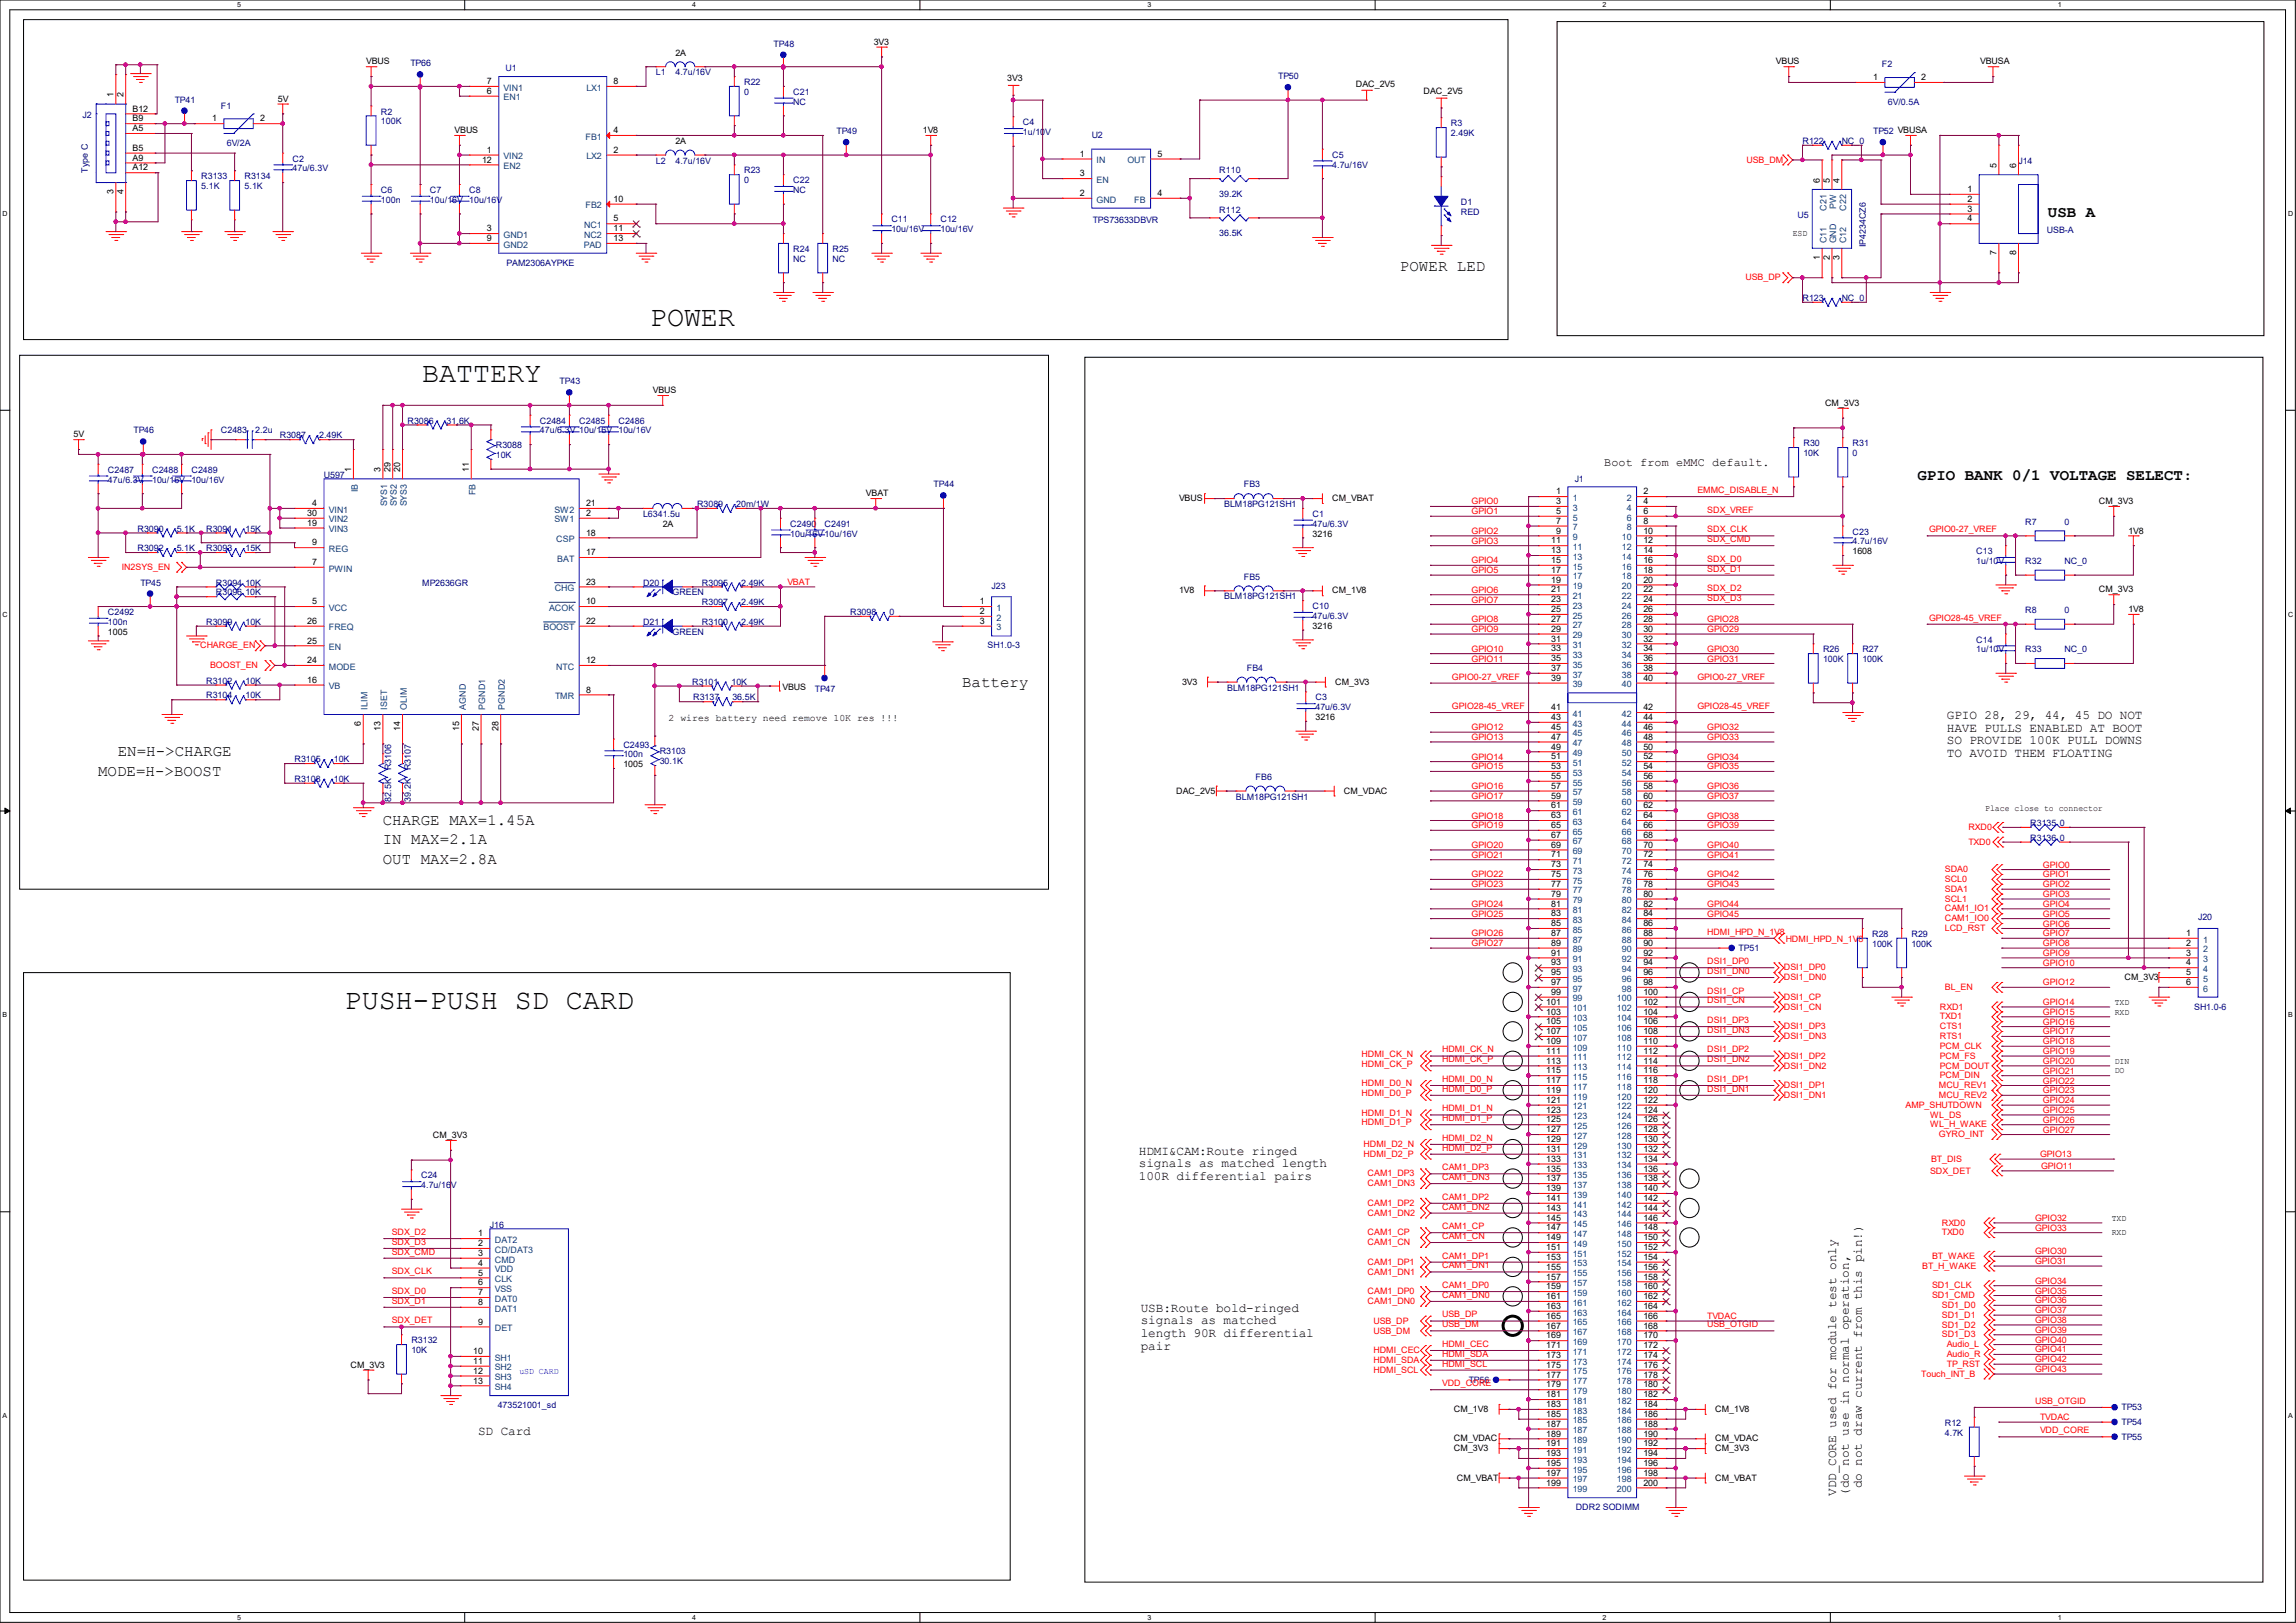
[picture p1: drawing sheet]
<svg xmlns="http://www.w3.org/2000/svg" width="297mm" height="210mm" viewBox="0 0 297 210" stroke-linecap="round" stroke-linejoin="round" font-family="sans-serif">
<defs><g id="words">
<g font-size="3.7">
<text x="84.1" y="42.1">POWER</text>
<text x="54.6" y="49.5">BATTERY</text>
<text x="44.6" y="130.5">PUSH-PUSH SD CARD</text>
</g>
<g font-size="2">
<text x="264.9" y="28.1">USB A</text>
<text x="181.1" y="35.1">POWER LED</text>
<text x="248" y="62.1">GPIO BANK 0/1 VOLTAGE SELECT:</text>
<text x="124.5" y="88.9">Battery</text>
<text x="12.7" y="100.4">MODE=H-&gt;BOOST</text>
<text x="15.2" y="97.8">EN=H-&gt;CHARGE</text>
<text x="49.5" y="106.7">CHARGE MAX=1.45A</text>
<text x="49.5" y="111.8">OUT MAX=2.8A</text>
<text x="49.5" y="109.3">IN MAX=2.1A</text>
</g>
<g font-size="1.7">
<text x="251.8" y="93">GPIO 28, 29, 44, 45 DO NOT</text>
<text x="251.8" y="94.7">HAVE PULLS ENABLED AT BOOT</text>
<text x="251.8" y="96.3">SO PROVIDE 100K PULL DOWNS</text>
<text x="251.8" y="98">TO AVOID THEM FLOATING</text>
<text x="147.3" y="149.4">HDMI&amp;CAM:Route ringed</text>
<text x="147.3" y="151">signals as matched length</text>
<text x="147.3" y="152.7">100R differential pairs</text>
<text x="147.6" y="169.7">USB:Route bold-ringed</text>
<text x="147.6" y="171.4">signals as matched</text>
<text x="147.6" y="173">length 90R differential</text>
<text x="147.6" y="174.7">pair</text>
<text x="61.8" y="185.7">SD Card</text>
<text x="237.5" y="193.5" transform="rotate(-90 237.5 193.5)">VDD_CORE used for module test only</text>
<text x="239.2" y="193.5" transform="rotate(-90 239.2 193.5)">(do not use in normal operation,</text>
<text x="240.8" y="192.6" transform="rotate(-90 240.8 192.6)">do not draw current from this pin!)</text>
</g>
<text font-size="1.5" x="207.5" y="60.3">Boot from eMMC default.</text>
<text font-size="1.3" x="86.5" y="93.3">2 wires battery need remove 10K res !!!</text>
<g font-size="1.1">
<text x="113" y="5.8">3V3</text>
<text x="47.4" y="8.3">VBUS</text>
<text x="63" y="10.9">7</text>
<text x="79.4" y="10.9">8</text>
<text x="87.4" y="7.2">2A</text>
<text x="130.3" y="10.5">3V3</text>
<text x="175.4" y="11.3">DAC_2V5</text>
<text x="229.7" y="8.3">VBUS</text>
<text x="242.3" y="10.4">1</text>
<text x="248.5" y="10.4">2</text>
<text x="256.2" y="8.3">VBUSA</text>
<text x="14.7" y="12.6" transform="rotate(-90 14.7 12.6)">1</text>
<text x="16" y="12.6" transform="rotate(-90 16 12.6)">2</text>
<text x="17.1" y="14.4">B12</text>
<text x="17.1" y="15.7">B9</text>
<text x="17.1" y="17">A5</text>
<text x="27.4" y="15.7">1</text>
<text x="33.7" y="15.7">2</text>
<text x="35.9" y="13.2">5V</text>
<text x="58.8" y="17.2">VBUS</text>
<text x="63" y="12.1">6</text>
<text x="79.4" y="17.2">4</text>
<text x="119.4" y="17.2">1V8</text>
<text x="184.1" y="12.1">DAC_2V5</text>
<text x="17.1" y="19.5">B5</text>
<text x="17.1" y="20.8">A9</text>
<text x="17.1" y="22.1">A12</text>
<text x="62.4" y="21">12</text>
<text x="63" y="19.8">1</text>
<text x="79.4" y="19.8">2</text>
<text x="87.4" y="18.6">2A</text>
<text x="139.7" y="20.3">1</text>
<text x="139.7" y="22.8">3</text>
<text x="149.7" y="20.3">5</text>
<text x="235.4" y="23.6" transform="rotate(-90 235.4 23.6)">6</text>
<text x="236.7" y="23.6" transform="rotate(-90 236.7 23.6)">5</text>
<text x="238" y="23.6" transform="rotate(-90 238 23.6)">4</text>
<text x="258.3" y="21.7" transform="rotate(-90 258.3 21.7)">5</text>
<text x="260.8" y="21.7" transform="rotate(-90 260.8 21.7)">6</text>
<text x="14.7" y="25.1" transform="rotate(-90 14.7 25.1)">3</text>
<text x="16" y="25.1" transform="rotate(-90 16 25.1)">4</text>
<text x="63" y="29.9">3</text>
<text x="79.4" y="28.7">5</text>
<text x="79.4" y="26.1">10</text>
<text x="79.4" y="29.9">11</text>
<text x="139.7" y="25.4">2</text>
<text x="149.7" y="25.4">4</text>
<text x="254.5" y="24.9">1</text>
<text x="254.5" y="26.1">2</text>
<text x="254.5" y="27.4">3</text>
<text x="254.5" y="28.7">4</text>
<text x="63" y="31.2">9</text>
<text x="79.4" y="31.2">13</text>
<text x="231.9" y="30.6">ESD</text>
<text x="235.4" y="33.7" transform="rotate(-90 235.4 33.7)">1</text>
<text x="236.7" y="33.7" transform="rotate(-90 236.7 33.7)">2</text>
<text x="238" y="33.7" transform="rotate(-90 238 33.7)">3</text>
<text x="258.3" y="33" transform="rotate(-90 258.3 33)">7</text>
<text x="260.8" y="33" transform="rotate(-90 260.8 33)">8</text>
<text x="84.5" y="50.9">VBUS</text>
<text x="236.1" y="52.5">CM_3V3</text>
<text x="9.5" y="56.6">5V</text>
<text x="40.4" y="65.5">4</text>
<text x="45.4" y="61.1" transform="rotate(-90 45.4 61.1)">1</text>
<text x="49.2" y="61.1" transform="rotate(-90 49.2 61.1)">3</text>
<text x="50.5" y="61.1" transform="rotate(-90 50.5 61.1)">29</text>
<text x="51.8" y="61.1" transform="rotate(-90 51.8 61.1)">20</text>
<text x="60.7" y="61.1" transform="rotate(-90 60.7 61.1)">11</text>
<text x="75.8" y="65.5">21</text>
<text x="112" y="64.2">VBAT</text>
<text x="152.5" y="64.9">VBUS</text>
<text x="172.3" y="64.9">CM_VBAT</text>
<text x="201.3" y="64">1</text>
<text x="201.3" y="65.2">3</text>
<text x="212.6" y="64">2</text>
<text x="212.6" y="65.2">4</text>
<text x="271.5" y="65.2">CM_3V3</text>
<text x="39.8" y="68">19</text>
<text x="39.8" y="66.8">30</text>
<text x="40.4" y="70.6">9</text>
<text x="75.8" y="71.8">17</text>
<text x="75.8" y="69.3">18</text>
<text x="75.8" y="66.8">2</text>
<text x="85.7" y="68.2">2A</text>
<text x="169.8" y="69.4">3216</text>
<text x="200.7" y="70.3">11</text>
<text x="200.7" y="71.6">13</text>
<text x="201.3" y="66.5">5</text>
<text x="201.3" y="67.8">7</text>
<text x="201.3" y="69">9</text>
<text x="212.6" y="66.5">6</text>
<text x="212.6" y="67.8">8</text>
<text x="212.6" y="69">10</text>
<text x="212.6" y="70.3">12</text>
<text x="212.6" y="71.6">14</text>
<text x="239.6" y="71.7">1608</text>
<text x="275.3" y="69">1V8</text>
<text x="40.4" y="73.1">7</text>
<text x="75.8" y="75.7">23</text>
<text x="152.5" y="76.8">1V8</text>
<text x="172.3" y="76.8">CM_1V8</text>
<text x="200.7" y="72.9">15</text>
<text x="200.7" y="74.1">17</text>
<text x="200.7" y="75.4">19</text>
<text x="200.7" y="76.7">21</text>
<text x="200.7" y="77.9">23</text>
<text x="212.6" y="72.9">16</text>
<text x="212.6" y="74.1">18</text>
<text x="212.6" y="75.4">20</text>
<text x="212.6" y="76.7">22</text>
<text x="212.6" y="77.9">24</text>
<text x="271.5" y="76.7">CM_3V3</text>
<text x="14" y="82.1">1005</text>
<text x="39.8" y="80.7">26</text>
<text x="39.8" y="83.3">25</text>
<text x="40.4" y="78.2">5</text>
<text x="75.8" y="80.7">22</text>
<text x="75.8" y="78.2">10</text>
<text x="126.7" y="78.2">1</text>
<text x="126.7" y="79.5">2</text>
<text x="126.7" y="80.7">3</text>
<text x="169.8" y="81.4">3216</text>
<text x="200.7" y="79.2">25</text>
<text x="200.7" y="80.5">27</text>
<text x="200.7" y="81.7">29</text>
<text x="200.7" y="83">31</text>
<text x="212.6" y="79.2">26</text>
<text x="212.6" y="80.5">28</text>
<text x="212.6" y="81.7">30</text>
<text x="212.6" y="83">32</text>
<text x="275.3" y="79.2">1V8</text>
<text x="39.8" y="85.8">24</text>
<text x="39.8" y="88.4">16</text>
<text x="75.8" y="89.6">8</text>
<text x="75.8" y="85.8">12</text>
<text x="101.2" y="89.2">VBUS</text>
<text x="152.9" y="88.6">3V3</text>
<text x="172.7" y="88.6">CM_3V3</text>
<text x="200.7" y="84.3">33</text>
<text x="200.7" y="85.6">35</text>
<text x="200.7" y="86.8">37</text>
<text x="200.7" y="88.1">39</text>
<text x="212.6" y="84.3">34</text>
<text x="212.6" y="85.6">36</text>
<text x="212.6" y="86.8">38</text>
<text x="212.6" y="88.1">40</text>
<text x="46.7" y="94" transform="rotate(-90 46.7 94)">6</text>
<text x="49.2" y="94.6" transform="rotate(-90 49.2 94.6)">13</text>
<text x="51.8" y="94.6" transform="rotate(-90 51.8 94.6)">14</text>
<text x="59.4" y="94.6" transform="rotate(-90 59.4 94.6)">15</text>
<text x="61.9" y="94.6" transform="rotate(-90 61.9 94.6)">27</text>
<text x="64.5" y="94.6" transform="rotate(-90 64.5 94.6)">28</text>
<text x="170.2" y="93.2">3216</text>
<text x="200.7" y="91.9">41</text>
<text x="200.7" y="93.2">43</text>
<text x="200.7" y="94.4">45</text>
<text x="200.7" y="95.7">47</text>
<text x="212.6" y="91.9">42</text>
<text x="212.6" y="93.2">44</text>
<text x="212.6" y="94.4">46</text>
<text x="212.6" y="95.7">48</text>
<text x="80.6" y="99.3">1005</text>
<text x="200.7" y="97">49</text>
<text x="200.7" y="98.3">51</text>
<text x="200.7" y="99.5">53</text>
<text x="200.7" y="100.8">55</text>
<text x="212.6" y="97">50</text>
<text x="212.6" y="98.3">52</text>
<text x="212.6" y="99.5">54</text>
<text x="212.6" y="100.8">56</text>
<text x="152.1" y="102.7">DAC_2V5</text>
<text x="173.9" y="102.7">CM_VDAC</text>
<text x="200.7" y="102.1">57</text>
<text x="200.7" y="103.3">59</text>
<text x="200.7" y="104.6">61</text>
<text x="200.7" y="105.9">63</text>
<text x="200.7" y="107.1">65</text>
<text x="212.6" y="102.1">58</text>
<text x="212.6" y="103.3">60</text>
<text x="212.6" y="104.6">62</text>
<text x="212.6" y="105.9">64</text>
<text x="212.6" y="107.1">66</text>
<text x="256.8" y="105">Place close to connector</text>
<text x="200.7" y="108.4">67</text>
<text x="200.7" y="109.7">69</text>
<text x="200.7" y="111">71</text>
<text x="200.7" y="112.2">73</text>
<text x="200.7" y="113.5">75</text>
<text x="212.6" y="108.4">68</text>
<text x="212.6" y="109.7">70</text>
<text x="212.6" y="111">72</text>
<text x="212.6" y="112.2">74</text>
<text x="212.6" y="113.5">76</text>
<text x="200.7" y="114.8">77</text>
<text x="200.7" y="116">79</text>
<text x="200.7" y="117.3">81</text>
<text x="200.7" y="118.6">83</text>
<text x="200.7" y="119.8">85</text>
<text x="212.6" y="114.8">78</text>
<text x="212.6" y="116">80</text>
<text x="212.6" y="117.3">82</text>
<text x="212.6" y="118.6">84</text>
<text x="212.6" y="119.8">86</text>
<text x="200.7" y="121.1">87</text>
<text x="200.7" y="122.4">89</text>
<text x="200.7" y="123.7">91</text>
<text x="200.7" y="124.9">93</text>
<text x="212.6" y="121.1">88</text>
<text x="212.6" y="122.4">90</text>
<text x="212.6" y="123.7">92</text>
<text x="212.6" y="124.9">94</text>
<text x="282.8" y="121.1">1</text>
<text x="282.8" y="122.4">2</text>
<text x="282.8" y="123.7">3</text>
<text x="282.8" y="124.9">4</text>
<text x="200" y="130">101</text>
<text x="200" y="131.3">103</text>
<text x="200.7" y="126.2">95</text>
<text x="200.7" y="127.5">97</text>
<text x="200.7" y="128.7">99</text>
<text x="212.6" y="126.2">96</text>
<text x="212.6" y="127.5">98</text>
<text x="212.6" y="128.7">100</text>
<text x="212.6" y="130">102</text>
<text x="212.6" y="131.3">104</text>
<text x="273.6" y="130">TXD</text>
<text x="273.6" y="131.3">RXD</text>
<text x="274.8" y="126.8">CM_3V3</text>
<text x="282.8" y="126.2">5</text>
<text x="282.8" y="127.5">6</text>
<text x="200" y="132.5">105</text>
<text x="200" y="133.8">107</text>
<text x="200" y="135.1">109</text>
<text x="200" y="136.4">111</text>
<text x="200" y="137.6">113</text>
<text x="212.6" y="132.5">106</text>
<text x="212.6" y="133.8">108</text>
<text x="212.6" y="135.1">110</text>
<text x="212.6" y="136.4">112</text>
<text x="212.6" y="137.6">114</text>
<text x="273.6" y="137.6">DIN</text>
<text x="200" y="138.9">115</text>
<text x="200" y="140.2">117</text>
<text x="200" y="141.4">119</text>
<text x="200" y="142.7">121</text>
<text x="200" y="144">123</text>
<text x="212.6" y="138.9">116</text>
<text x="212.6" y="140.2">118</text>
<text x="212.6" y="141.4">120</text>
<text x="212.6" y="142.7">122</text>
<text x="212.6" y="144">124</text>
<text x="273.6" y="138.9">DO</text>
<text x="56" y="147.3">CM_3V3</text>
<text x="200" y="145.3">125</text>
<text x="200" y="146.5">127</text>
<text x="200" y="147.8">129</text>
<text x="200" y="149.1">131</text>
<text x="212.6" y="145.3">126</text>
<text x="212.6" y="146.5">128</text>
<text x="212.6" y="147.8">130</text>
<text x="212.6" y="149.1">132</text>
<text x="200" y="150.3">133</text>
<text x="200" y="151.6">135</text>
<text x="200" y="152.9">137</text>
<text x="200" y="154.1">139</text>
<text x="200" y="155.4">141</text>
<text x="212.6" y="150.3">134</text>
<text x="212.6" y="151.6">136</text>
<text x="212.6" y="152.9">138</text>
<text x="212.6" y="154.1">140</text>
<text x="212.6" y="155.4">142</text>
<text x="61.8" y="160">1</text>
<text x="61.8" y="161.3">2</text>
<text x="200" y="156.7">143</text>
<text x="200" y="158">145</text>
<text x="200" y="159.2">147</text>
<text x="200" y="160.5">149</text>
<text x="200" y="161.8">151</text>
<text x="212.6" y="156.7">144</text>
<text x="212.6" y="158">146</text>
<text x="212.6" y="159.2">148</text>
<text x="212.6" y="160.5">150</text>
<text x="212.6" y="161.8">152</text>
<text x="273.2" y="158">TXD</text>
<text x="273.2" y="159.9">RXD</text>
<text x="61.8" y="162.5">3</text>
<text x="61.8" y="163.8">4</text>
<text x="61.8" y="165.1">5</text>
<text x="61.8" y="166.3">6</text>
<text x="61.8" y="167.6">7</text>
<text x="200" y="163">153</text>
<text x="200" y="164.3">155</text>
<text x="200" y="165.6">157</text>
<text x="200" y="166.8">159</text>
<text x="212.6" y="163">154</text>
<text x="212.6" y="164.3">156</text>
<text x="212.6" y="165.6">158</text>
<text x="212.6" y="166.8">160</text>
<text x="61.8" y="168.9">8</text>
<text x="61.8" y="171.4">9</text>
<text x="200" y="168.1">161</text>
<text x="200" y="169.4">163</text>
<text x="200" y="170.7">165</text>
<text x="200" y="171.9">167</text>
<text x="200" y="173.2">169</text>
<text x="212.6" y="168.1">162</text>
<text x="212.6" y="169.4">164</text>
<text x="212.6" y="170.7">166</text>
<text x="212.6" y="171.9">168</text>
<text x="212.6" y="173.2">170</text>
<text x="45.3" y="177">CM_3V3</text>
<text x="61.2" y="175.2">10</text>
<text x="61.2" y="176.5">11</text>
<text x="61.2" y="177.8">12</text>
<text x="61.2" y="179">13</text>
<text x="200" y="174.5">171</text>
<text x="200" y="175.7">173</text>
<text x="200" y="177">175</text>
<text x="200" y="178.3">177</text>
<text x="200" y="179.5">179</text>
<text x="212.6" y="174.5">172</text>
<text x="212.6" y="175.7">174</text>
<text x="212.6" y="177">176</text>
<text x="212.6" y="178.3">178</text>
<text x="212.6" y="179.5">180</text>
<text x="188.1" y="182.7">CM_1V8</text>
<text x="200" y="180.8">181</text>
<text x="200" y="182.1">183</text>
<text x="200" y="183.4">185</text>
<text x="200" y="184.6">187</text>
<text x="200" y="185.9">189</text>
<text x="212.6" y="180.8">182</text>
<text x="212.6" y="182.1">184</text>
<text x="212.6" y="183.4">186</text>
<text x="212.6" y="184.6">188</text>
<text x="212.6" y="185.9">190</text>
<text x="221.9" y="182.7">CM_1V8</text>
<text x="188.1" y="186.5">CM_VDAC</text>
<text x="188.1" y="187.8">CM_3V3</text>
<text x="188.5" y="191.6">CM_VBAT</text>
<text x="200" y="187.2">191</text>
<text x="200" y="188.4">193</text>
<text x="200" y="189.7">195</text>
<text x="200" y="191">197</text>
<text x="212.6" y="187.2">192</text>
<text x="212.6" y="188.4">194</text>
<text x="212.6" y="189.7">196</text>
<text x="212.6" y="191">198</text>
<text x="221.9" y="187.8">CM_3V3</text>
<text x="221.9" y="191.6">CM_VBAT</text>
<text x="221.9" y="186.5">CM_VDAC</text>
<text x="200" y="192.2">199</text>
<text x="212.6" y="192.2">200</text>
</g>
<g font-size="1.1" fill="#000080">
<text x="53.1" y="8.6">TP66</text>
<text x="65.4" y="9.2">U1</text>
<text x="84.8" y="9.7">L1</text>
<text x="87.4" y="9.7">4.7u/16V</text>
<text x="96.3" y="11">R22</text>
<text x="100.1" y="6.1">TP48</text>
<text x="165.3" y="10.2">TP50</text>
<text x="243.5" y="8.7">F2</text>
<text x="10.7" y="15.3">J2</text>
<text x="22.6" y="13.3">TP41</text>
<text x="28.6" y="14.1">F1</text>
<text x="49.3" y="14.8">R2</text>
<text x="49.3" y="16.1">100K</text>
<text x="96.3" y="12.3">0</text>
<text x="102.6" y="12.3">C21</text>
<text x="102.6" y="13.5">NC</text>
<text x="108.2" y="17.4">TP49</text>
<text x="132.3" y="16.2">C4</text>
<text x="132.3" y="17.5">1u/10V</text>
<text x="141.2" y="17.9">U2</text>
<text x="187.7" y="16.3">R3</text>
<text x="187.7" y="17.6">2.49K</text>
<text x="242.3" y="17.4">TP52 VBUSA</text>
<text x="244.2" y="13.5">6V/0.5A</text>
<text x="11.3" y="22.4" transform="rotate(-90 11.3 22.4)">Type C</text>
<text x="26" y="23.2">R3133</text>
<text x="29.3" y="18.9">6V/2A</text>
<text x="31.6" y="23.2">R3134</text>
<text x="37.8" y="20.9">C2</text>
<text x="37.8" y="22.2">47u/6.3V</text>
<text x="84.8" y="21.2">L2</text>
<text x="87.4" y="21.2">4.7u/16V</text>
<text x="96.3" y="22.4">R23</text>
<text x="96.3" y="23.7">0</text>
<text x="102.6" y="23.7">C22</text>
<text x="157.7" y="22.4">R110</text>
<text x="172.3" y="20.4">C5</text>
<text x="172.3" y="21.7">4.7u/16V</text>
<text x="233.2" y="18.6">R122</text>
<text x="238.2" y="18.6">NC_0</text>
<text x="261.1" y="21.2">J14</text>
<text x="26" y="24.5">5.1K</text>
<text x="31.6" y="24.5">5.1K</text>
<text x="49.3" y="25">C6</text>
<text x="49.3" y="26.2">100n</text>
<text x="55.6" y="25">C7</text>
<text x="55.6" y="26.2">10u/16V</text>
<text x="60.7" y="25">C8</text>
<text x="60.7" y="26.2">10u/16V</text>
<text x="102.6" y="25">NC</text>
<text x="115.3" y="28.8">C11</text>
<text x="121.7" y="28.8">C12</text>
<text x="141.3" y="28.9">TPS73633DBVR</text>
<text x="157.7" y="25.5">39.2K</text>
<text x="157.7" y="27.5">R112</text>
<text x="189" y="26.5">D1</text>
<text x="189" y="27.8">RED</text>
<text x="232.5" y="28.2">U5</text>
<text x="65.5" y="34.4">PAM2306AYPKE</text>
<text x="102.6" y="32.6">R24</text>
<text x="102.6" y="33.9">NC</text>
<text x="107.7" y="32.6">R25</text>
<text x="107.7" y="33.9">NC</text>
<text x="115.3" y="30.1">10u/16V</text>
<text x="121.7" y="30.1">10u/16V</text>
<text x="157.7" y="30.6">36.5K</text>
<text x="241.3" y="32" transform="rotate(-90 241.3 32)">IP4234CZ6</text>
<text x="264.8" y="30.2">USB-A</text>
<text x="233.2" y="38.9">R123</text>
<text x="238.2" y="38.9">NC_0</text>
<text x="72.4" y="49.7">TP43</text>
<text x="17.3" y="56.1">TP46</text>
<text x="28.6" y="56.1">C2483</text>
<text x="33" y="56.1">2.2u</text>
<text x="36.2" y="56.7">R3087</text>
<text x="41.3" y="56.7">2.49K</text>
<text x="52.7" y="54.8">R3086</text>
<text x="57.8" y="54.8">31.6K</text>
<text x="64.1" y="58">R3088</text>
<text x="64.1" y="59.3">10K</text>
<text x="69.8" y="54.8">C2484</text>
<text x="69.8" y="56.1">47u/6.3V 10u/16V</text>
<text x="74.9" y="54.8">C2485</text>
<text x="80" y="54.8">C2486</text>
<text x="80" y="56.1">10u/16V</text>
<text x="233.3" y="57.7">R30</text>
<text x="233.3" y="59">10K</text>
<text x="239.6" y="57.7">R31</text>
<text x="239.6" y="59">0</text>
<text x="14" y="61.2">C2487</text>
<text x="14" y="62.4">47u/6.3V</text>
<text x="19.7" y="61.2">C2488</text>
<text x="19.7" y="62.4">10u/16V</text>
<text x="24.8" y="61.2">C2489</text>
<text x="24.8" y="62.4">10u/16V</text>
<text x="41.9" y="61.8">U597</text>
<text x="90.2" y="65.6">R3089</text>
<text x="95.2" y="65.6">20m/1W</text>
<text x="120.8" y="63.1">TP44</text>
<text x="158.4" y="65.6">BLM18PG121SH1</text>
<text x="160.9" y="63.1">FB3</text>
<text x="203.7" y="62.3">J1</text>
<text x="17.8" y="68.8">R3090</text>
<text x="17.8" y="71.3">R3092</text>
<text x="22.9" y="68.8">5.1K</text>
<text x="22.9" y="71.3">5.1K</text>
<text x="26.7" y="68.8">R3091</text>
<text x="26.7" y="71.3">R3093</text>
<text x="31.7" y="68.8">15K</text>
<text x="31.7" y="71.3">15K</text>
<text x="83.2" y="66.9">L6341.5u</text>
<text x="102.2" y="68.2">C2490</text>
<text x="102.2" y="69.4">10u/16V10u/16V</text>
<text x="106.7" y="68.2">C2491</text>
<text x="169.8" y="66.9">C1</text>
<text x="169.8" y="68.2">47u/6.3V</text>
<text x="239.6" y="69.2">C23</text>
<text x="239.6" y="70.4">4.7u/16V</text>
<text x="255.6" y="71.7">C13</text>
<text x="262" y="67.9">R7</text>
<text x="267.1" y="67.9">0</text>
<text x="18.2" y="75.8">TP45</text>
<text x="27.9" y="75.8">R3094 10K</text>
<text x="27.9" y="77">R3096 10K</text>
<text x="54.6" y="75.8">MP2636GR</text>
<text x="83.2" y="75.8">D20</text>
<text x="87" y="77">GREEN</text>
<text x="90.8" y="75.8">R3095</text>
<text x="95.9" y="75.8">2.49K</text>
<text x="128.3" y="76.2">J23</text>
<text x="158.4" y="77.6">BLM18PG121SH1</text>
<text x="160.9" y="75">FB5</text>
<text x="255.6" y="73">1u/10V</text>
<text x="262" y="73">R32</text>
<text x="267.1" y="73">NC_0</text>
<text x="14" y="79.6">C2492</text>
<text x="14" y="80.9">100n</text>
<text x="26.7" y="80.9">R3099</text>
<text x="31.7" y="80.9">10K</text>
<text x="83.2" y="80.9">D21</text>
<text x="87" y="82.1">GREEN</text>
<text x="90.8" y="78.3">R3097</text>
<text x="90.8" y="80.9">R3100</text>
<text x="95.9" y="78.3">2.49K</text>
<text x="95.9" y="80.9">2.49K</text>
<text x="110" y="79.6">R3098</text>
<text x="115.1" y="79.6">0</text>
<text x="127.8" y="83.9">SH1.0-3</text>
<text x="169.8" y="78.8">C10</text>
<text x="169.8" y="80.1">47u/6.3V</text>
<text x="255.6" y="83.1">C14</text>
<text x="262" y="79.3">R8</text>
<text x="267.1" y="79.3">0</text>
<text x="26.7" y="88.5">R3102</text>
<text x="31.7" y="88.5">10K</text>
<text x="89.5" y="88.6">R3101</text>
<text x="94.6" y="88.6">10K</text>
<text x="105.4" y="89.5">TP47</text>
<text x="158.7" y="89.4">BLM18PG121SH1</text>
<text x="161.3" y="86.8">FB4</text>
<text x="235.8" y="84.4">R26</text>
<text x="235.8" y="85.7">100K</text>
<text x="240.9" y="84.4">R27</text>
<text x="240.9" y="85.7">100K</text>
<text x="255.6" y="84.4">1u/10V</text>
<text x="262" y="84.4">R33</text>
<text x="267.1" y="84.4">NC_0</text>
<text x="26.7" y="90.4">R3104</text>
<text x="31.7" y="90.4">10K</text>
<text x="89.7" y="90.6">R3137</text>
<text x="94.7" y="90.6">36.5K</text>
<text x="170.2" y="90.6">C3</text>
<text x="170.2" y="91.9">47u/6.3V</text>
<text x="38.1" y="101.2">R3108</text>
<text x="38.1" y="98.6">R3105</text>
<text x="43.2" y="101.2">10K</text>
<text x="43.2" y="98.6">10K</text>
<text x="50.6" y="99.7" transform="rotate(-90 50.6 99.7)">R3106</text>
<text x="53.1" y="99.7" transform="rotate(-90 53.1 99.7)">R3107</text>
<text x="80.6" y="96.7">C2493</text>
<text x="80.6" y="98">100n</text>
<text x="85.3" y="97.6">R3103</text>
<text x="85.3" y="98.9">30.1K</text>
<text x="162.4" y="100.9">FB6</text>
<text x="50.6" y="103.8" transform="rotate(-90 50.6 103.8)">82.5K</text>
<text x="53.1" y="103.8" transform="rotate(-90 53.1 103.8)">39.2K</text>
<text x="159.9" y="103.5">BLM18PG121SH1</text>
<text x="262.6" y="106.9">R3135 0</text>
<text x="262.6" y="108.8">R3136 0</text>
<text x="284.3" y="119.1">J20</text>
<text x="224.9" y="123">TP51</text>
<text x="242.2" y="121.2">R28</text>
<text x="242.2" y="122.5">100K</text>
<text x="247.3" y="121.2">R29</text>
<text x="247.3" y="122.5">100K</text>
<text x="283.8" y="130.6">SH1.0-6</text>
<text x="54.5" y="152.5">C24</text>
<text x="54.5" y="153.8">4.7u/16V</text>
<text x="63.4" y="158.8">J16</text>
<text x="53.2" y="173.8">R3132</text>
<text x="53.2" y="175.1">10K</text>
<text x="190" y="178.9">TP56</text>
<text x="64.4" y="182.2">473521001_sd</text>
<text x="251.6" y="184.5">R12</text>
<text x="251.6" y="185.8">4.7K</text>
<text x="274.4" y="182.5">TP53</text>
<text x="274.4" y="184.4">TP54</text>
<text x="274.4" y="186.3">TP55</text>
<text x="203.8" y="195.4">DDR2 SODIMM</text>
</g>
<g font-size="1.1" fill="#004080">
<text x="65.1" y="11.7">VIN1</text>
<text x="75.9" y="11.7">LX1</text>
<text x="65.1" y="13">EN1</text>
<text x="65.1" y="20.6">VIN2</text>
<text x="65.1" y="21.9">EN2</text>
<text x="75.7" y="18.1">FB1</text>
<text x="75.9" y="20.6">LX2</text>
<text x="141.9" y="21.1">IN</text>
<text x="141.9" y="23.7">EN</text>
<text x="145.8" y="21.1">OUT</text>
<text x="75.6" y="29.5">NC1</text>
<text x="75.7" y="27">FB2</text>
<text x="141.9" y="26.2">GND</text>
<text x="146.7" y="26.2">FB</text>
<text x="236.3" y="27.3" transform="rotate(-90 236.3 27.3)">C21</text>
<text x="237.5" y="27" transform="rotate(-90 237.5 27)">PW</text>
<text x="238.8" y="27.3" transform="rotate(-90 238.8 27.3)">C22</text>
<text x="65.1" y="30.8">GND1</text>
<text x="65.1" y="32">GND2</text>
<text x="75.5" y="32">PAD</text>
<text x="75.6" y="30.8">NC2</text>
<text x="236.3" y="31.5" transform="rotate(-90 236.3 31.5)">C11</text>
<text x="237.5" y="31.5" transform="rotate(-90 237.5 31.5)">GND</text>
<text x="238.8" y="31.5" transform="rotate(-90 238.8 31.5)">C12</text>
<text x="46.3" y="63.7" transform="rotate(-90 46.3 63.7)">IB</text>
<text x="50.1" y="65.5" transform="rotate(-90 50.1 65.5)">SYS1</text>
<text x="51.4" y="65.5" transform="rotate(-90 51.4 65.5)">SYS2</text>
<text x="52.6" y="65.5" transform="rotate(-90 52.6 65.5)">SYS3</text>
<text x="61.5" y="64.1" transform="rotate(-90 61.5 64.1)">FB</text>
<text x="203.4" y="64.8">1</text>
<text x="210.4" y="64.8">2</text>
<text x="42.5" y="66.3">VIN1</text>
<text x="42.5" y="71.4">REG</text>
<text x="42.5" y="68.9">VIN3</text>
<text x="42.5" y="67.6">VIN2</text>
<text x="71.7" y="67.6">SW1</text>
<text x="71.7" y="66.3">SW2</text>
<text x="72" y="70.1">CSP</text>
<text x="203.4" y="66.1">3</text>
<text x="203.4" y="67.4">5</text>
<text x="203.4" y="68.6">7</text>
<text x="203.4" y="69.9">9</text>
<text x="203.4" y="71.2">11</text>
<text x="209.8" y="69.9">10</text>
<text x="209.8" y="71.2">12</text>
<text x="210.4" y="66.1">4</text>
<text x="210.4" y="67.4">6</text>
<text x="210.4" y="68.6">8</text>
<text x="42.5" y="74">PWIN</text>
<text x="71.8" y="76.5">CHG</text>
<text x="72.1" y="72.7">BAT</text>
<text x="203.4" y="72.4">13</text>
<text x="203.4" y="73.7">15</text>
<text x="203.4" y="75">17</text>
<text x="203.4" y="76.2">19</text>
<text x="203.4" y="77.5">21</text>
<text x="209.8" y="72.4">14</text>
<text x="209.8" y="73.7">16</text>
<text x="209.8" y="75">18</text>
<text x="209.8" y="76.2">20</text>
<text x="209.8" y="77.5">22</text>
<text x="42.5" y="79">VCC</text>
<text x="42.5" y="81.6">FREQ</text>
<text x="70.3" y="81.6">BOOST</text>
<text x="71" y="79">ACOK</text>
<text x="128.9" y="79">1</text>
<text x="128.9" y="80.3">2</text>
<text x="128.9" y="81.6">3</text>
<text x="203.4" y="78.8">23</text>
<text x="203.4" y="80.1">25</text>
<text x="203.4" y="81.3">27</text>
<text x="203.4" y="82.6">29</text>
<text x="203.4" y="83.9">31</text>
<text x="209.8" y="78.8">24</text>
<text x="209.8" y="80.1">26</text>
<text x="209.8" y="81.3">28</text>
<text x="209.8" y="82.6">30</text>
<text x="209.8" y="83.9">32</text>
<text x="42.5" y="86.7">MODE</text>
<text x="42.5" y="84.1">EN</text>
<text x="42.5" y="89.2">VB</text>
<text x="72" y="86.7">NTC</text>
<text x="203.4" y="85.1">33</text>
<text x="203.4" y="86.4">35</text>
<text x="203.4" y="87.7">37</text>
<text x="203.4" y="88.9">39</text>
<text x="209.8" y="85.1">34</text>
<text x="209.8" y="86.4">36</text>
<text x="209.8" y="87.7">38</text>
<text x="209.8" y="88.9">40</text>
<text x="47.5" y="91.8" transform="rotate(-90 47.5 91.8)">ILIM</text>
<text x="50.1" y="91.8" transform="rotate(-90 50.1 91.8)">ISET</text>
<text x="52.6" y="91.8" transform="rotate(-90 52.6 91.8)">OLIM</text>
<text x="60.2" y="91.8" transform="rotate(-90 60.2 91.8)">AGND</text>
<text x="62.8" y="91.8" transform="rotate(-90 62.8 91.8)">PGND1</text>
<text x="65.3" y="91.8" transform="rotate(-90 65.3 91.8)">PGND2</text>
<text x="71.8" y="90.5">TMR</text>
<text x="203.4" y="92.8">41</text>
<text x="203.4" y="94">43</text>
<text x="203.4" y="95.3">45</text>
<text x="209.8" y="92.8">42</text>
<text x="209.8" y="94">44</text>
<text x="209.8" y="95.3">46</text>
<text x="203.4" y="96.6">47</text>
<text x="203.4" y="97.8">49</text>
<text x="203.4" y="99.1">51</text>
<text x="203.4" y="100.4">53</text>
<text x="203.4" y="101.6">55</text>
<text x="209.8" y="96.6">48</text>
<text x="209.8" y="97.8">50</text>
<text x="209.8" y="99.1">52</text>
<text x="209.8" y="100.4">54</text>
<text x="209.8" y="101.6">56</text>
<text x="203.4" y="102.9">57</text>
<text x="203.4" y="104.2">59</text>
<text x="203.4" y="105.5">61</text>
<text x="203.4" y="106.7">63</text>
<text x="203.4" y="108">65</text>
<text x="209.8" y="102.9">58</text>
<text x="209.8" y="104.2">60</text>
<text x="209.8" y="105.5">62</text>
<text x="209.8" y="106.7">64</text>
<text x="209.8" y="108">66</text>
<text x="203.4" y="109.3">67</text>
<text x="203.4" y="110.5">69</text>
<text x="203.4" y="111.8">71</text>
<text x="203.4" y="113.1">73</text>
<text x="209.8" y="109.3">68</text>
<text x="209.8" y="110.5">70</text>
<text x="209.8" y="111.8">72</text>
<text x="209.8" y="113.1">74</text>
<text x="203.4" y="114.3">75</text>
<text x="203.4" y="115.6">77</text>
<text x="203.4" y="116.9">79</text>
<text x="203.4" y="118.2">81</text>
<text x="203.4" y="119.4">83</text>
<text x="209.8" y="114.3">76</text>
<text x="209.8" y="115.6">78</text>
<text x="209.8" y="116.9">80</text>
<text x="209.8" y="118.2">82</text>
<text x="209.8" y="119.4">84</text>
<text x="203.4" y="120.7">85</text>
<text x="203.4" y="122">87</text>
<text x="203.4" y="123.2">89</text>
<text x="203.4" y="124.5">91</text>
<text x="203.4" y="125.8">93</text>
<text x="209.8" y="120.7">86</text>
<text x="209.8" y="122">88</text>
<text x="209.8" y="123.2">90</text>
<text x="209.8" y="124.5">92</text>
<text x="209.8" y="125.8">94</text>
<text x="285" y="122">1</text>
<text x="285" y="123.2">2</text>
<text x="285" y="124.5">3</text>
<text x="285" y="125.8">4</text>
<text x="203.4" y="127">95</text>
<text x="203.4" y="128.3">97</text>
<text x="203.4" y="129.6">99</text>
<text x="203.4" y="130.9">101</text>
<text x="209.2" y="129.6">100</text>
<text x="209.2" y="130.9">102</text>
<text x="209.8" y="127">96</text>
<text x="209.8" y="128.3">98</text>
<text x="285" y="127">5</text>
<text x="285" y="128.3">6</text>
<text x="203.4" y="132.1">103</text>
<text x="203.4" y="133.4">105</text>
<text x="203.4" y="134.7">107</text>
<text x="203.4" y="135.9">109</text>
<text x="203.4" y="137.2">111</text>
<text x="209.2" y="132.1">104</text>
<text x="209.2" y="133.4">106</text>
<text x="209.2" y="134.7">108</text>
<text x="209.2" y="135.9">110</text>
<text x="209.2" y="137.2">112</text>
<text x="203.4" y="138.5">113</text>
<text x="203.4" y="139.7">115</text>
<text x="203.4" y="141">117</text>
<text x="203.4" y="142.3">119</text>
<text x="203.4" y="143.6">121</text>
<text x="209.2" y="138.5">114</text>
<text x="209.2" y="139.7">116</text>
<text x="209.2" y="141">118</text>
<text x="209.2" y="142.3">120</text>
<text x="209.2" y="143.6">122</text>
<text x="203.4" y="144.8">123</text>
<text x="203.4" y="146.1">125</text>
<text x="203.4" y="147.4">127</text>
<text x="203.4" y="148.6">129</text>
<text x="203.4" y="149.9">131</text>
<text x="209.2" y="144.8">124</text>
<text x="209.2" y="146.1">126</text>
<text x="209.2" y="147.4">128</text>
<text x="209.2" y="148.6">130</text>
<text x="209.2" y="149.9">132</text>
<text x="203.4" y="151.2">133</text>
<text x="203.4" y="152.4">135</text>
<text x="203.4" y="153.7">137</text>
<text x="203.4" y="155">139</text>
<text x="209.2" y="151.2">134</text>
<text x="209.2" y="152.4">136</text>
<text x="209.2" y="153.7">138</text>
<text x="209.2" y="155">140</text>
<text x="64" y="160.8">DAT2</text>
<text x="203.4" y="156.3">141</text>
<text x="203.4" y="157.5">143</text>
<text x="203.4" y="158.8">145</text>
<text x="203.4" y="160.1">147</text>
<text x="203.4" y="161.3">149</text>
<text x="209.2" y="156.3">142</text>
<text x="209.2" y="157.5">144</text>
<text x="209.2" y="158.8">146</text>
<text x="209.2" y="160.1">148</text>
<text x="209.2" y="161.3">150</text>
<text x="64" y="162.1">CD/DAT3</text>
<text x="64" y="163.4">CMD</text>
<text x="64" y="164.6">VDD</text>
<text x="64" y="165.9">CLK</text>
<text x="64" y="167.2">VSS</text>
<text x="203.4" y="162.6">151</text>
<text x="203.4" y="163.9">153</text>
<text x="203.4" y="165.1">155</text>
<text x="203.4" y="166.4">157</text>
<text x="203.4" y="167.7">159</text>
<text x="209.2" y="162.6">152</text>
<text x="209.2" y="163.9">154</text>
<text x="209.2" y="165.1">156</text>
<text x="209.2" y="166.4">158</text>
<text x="209.2" y="167.7">160</text>
<text x="64" y="168.4">DAT0</text>
<text x="64" y="169.7">DAT1</text>
<text x="64" y="172.3">DET</text>
<text x="203.4" y="169">161</text>
<text x="203.4" y="170.2">163</text>
<text x="203.4" y="171.5">165</text>
<text x="203.4" y="172.8">167</text>
<text x="209.2" y="169">162</text>
<text x="209.2" y="170.2">164</text>
<text x="209.2" y="171.5">166</text>
<text x="209.2" y="172.8">168</text>
<text x="64" y="176.1">SH1</text>
<text x="64" y="177.3">SH2</text>
<text x="64" y="178.6">SH3</text>
<text x="64" y="179.9">SH4</text>
<text x="203.4" y="174">169</text>
<text x="203.4" y="175.3">171</text>
<text x="203.4" y="176.6">173</text>
<text x="203.4" y="177.8">175</text>
<text x="203.4" y="179.1">177</text>
<text x="209.2" y="174">170</text>
<text x="209.2" y="175.3">172</text>
<text x="209.2" y="176.6">174</text>
<text x="209.2" y="177.8">176</text>
<text x="209.2" y="179.1">178</text>
<text x="203.4" y="180.4">179</text>
<text x="203.4" y="181.7">181</text>
<text x="203.4" y="182.9">183</text>
<text x="203.4" y="184.2">185</text>
<text x="203.4" y="185.5">187</text>
<text x="209.2" y="180.4">180</text>
<text x="209.2" y="181.7">182</text>
<text x="209.2" y="182.9">184</text>
<text x="209.2" y="184.2">186</text>
<text x="209.2" y="185.5">188</text>
<text x="203.4" y="186.7">189</text>
<text x="203.4" y="188">191</text>
<text x="203.4" y="189.3">193</text>
<text x="203.4" y="190.5">195</text>
<text x="203.4" y="191.8">197</text>
<text x="209.2" y="186.7">190</text>
<text x="209.2" y="188">192</text>
<text x="209.2" y="189.3">194</text>
<text x="209.2" y="190.5">196</text>
<text x="209.2" y="191.8">198</text>
<text x="203.4" y="193.1">199</text>
<text x="209.2" y="193.1">200</text>
</g>
<g font-size="1.1" fill="#f00">
<text x="225.9" y="21">USB_DM</text>
<text x="225.8" y="36.3">USB_DP</text>
<text x="190.4" y="65.3">GPIO0</text>
<text x="219.6" y="63.8">EMMC_DISABLE_N</text>
<text x="190.4" y="66.5">GPIO1</text>
<text x="190.4" y="69.1">GPIO2</text>
<text x="190.4" y="70.4">GPIO3</text>
<text x="220.8" y="70.1">SDX_CMD</text>
<text x="220.8" y="68.9">SDX_CLK</text>
<text x="220.8" y="66.3">SDX_VREF</text>
<text x="249.5" y="68.9">GPIO0-27_VREF</text>
<text x="15.7" y="73.7">IN2SYS_EN</text>
<text x="101.9" y="75.7">VBAT</text>
<text x="190.4" y="74.2">GPIO5</text>
<text x="190.4" y="72.9">GPIO4</text>
<text x="190.4" y="76.7">GPIO6</text>
<text x="190.4" y="78">GPIO7</text>
<text x="220.8" y="72.7">SDX_D0</text>
<text x="220.8" y="74">SDX_D1</text>
<text x="220.8" y="76.5">SDX_D2</text>
<text x="220.8" y="77.8">SDX_D3</text>
<text x="25.9" y="83.9">CHARGE_EN</text>
<text x="190.4" y="81.8">GPIO9</text>
<text x="190.4" y="80.5">GPIO8</text>
<text x="220.8" y="80.5">GPIO28</text>
<text x="220.8" y="81.8">GPIO29</text>
<text x="249.5" y="80.3">GPIO28-45_VREF</text>
<text x="27.2" y="86.4">BOOST_EN</text>
<text x="187.8" y="87.9">GPIO0-27_VREF</text>
<text x="190.4" y="84.3">GPIO10</text>
<text x="190.4" y="85.6">GPIO11</text>
<text x="219.6" y="87.9">GPIO0-27_VREF</text>
<text x="220.8" y="84.3">GPIO30</text>
<text x="220.8" y="85.6">GPIO31</text>
<text x="187.8" y="91.7">GPIO28-45_VREF</text>
<text x="190.4" y="94.5">GPIO12</text>
<text x="190.4" y="95.8">GPIO13</text>
<text x="219.6" y="91.7">GPIO28-45_VREF</text>
<text x="220.8" y="94.5">GPIO32</text>
<text x="220.8" y="95.8">GPIO33</text>
<text x="190.4" y="98.3">GPIO14</text>
<text x="190.4" y="99.6">GPIO15</text>
<text x="220.8" y="98.3">GPIO34</text>
<text x="220.8" y="99.6">GPIO35</text>
<text x="190.4" y="102.1">GPIO16</text>
<text x="190.4" y="103.4">GPIO17</text>
<text x="190.4" y="105.9">GPIO18</text>
<text x="190.4" y="107.2">GPIO19</text>
<text x="220.8" y="102.1">GPIO36</text>
<text x="220.8" y="103.4">GPIO37</text>
<text x="220.8" y="105.9">GPIO38</text>
<text x="220.8" y="107.2">GPIO39</text>
<text x="254.6" y="107.4">RXD0</text>
<text x="190.4" y="109.7">GPIO20</text>
<text x="190.4" y="113.5">GPIO22</text>
<text x="190.4" y="111">GPIO21</text>
<text x="220.8" y="113.5">GPIO42</text>
<text x="220.8" y="109.7">GPIO40</text>
<text x="220.8" y="111">GPIO41</text>
<text x="251.6" y="112.9">SDA0</text>
<text x="254.6" y="109.3">TXD0</text>
<text x="264.3" y="112.3">GPIO0</text>
<text x="264.3" y="113.5">GPIO1</text>
<text x="190.4" y="114.8">GPIO23</text>
<text x="190.4" y="117.4">GPIO24</text>
<text x="190.4" y="118.6">GPIO25</text>
<text x="220.8" y="114.8">GPIO43</text>
<text x="220.8" y="117.4">GPIO44</text>
<text x="220.8" y="118.6">GPIO45</text>
<text x="251.6" y="115.4">SDA1</text>
<text x="251.6" y="116.7">SCL1</text>
<text x="251.6" y="117.9">CAM1_IO1</text>
<text x="251.6" y="119.2">CAM1_IO0</text>
<text x="251.6" y="114.1">SCL0</text>
<text x="264.3" y="114.8">GPIO2</text>
<text x="264.3" y="116.1">GPIO3</text>
<text x="264.3" y="118.6">GPIO5</text>
<text x="264.3" y="117.4">GPIO4</text>
<text x="264.3" y="119.9">GPIO6</text>
<text x="190.4" y="122.4">GPIO27</text>
<text x="190.4" y="121.2">GPIO26</text>
<text x="220.8" y="121">HDMI_HPD_N_1V8</text>
<text x="220.8" y="124.8">DSI1_DP0</text>
<text x="230.8" y="125.6">DSI1_DP0</text>
<text x="231" y="121.9">HDMI_HPD_N_1V8</text>
<text x="251.6" y="120.5">LCD_RST</text>
<text x="264.3" y="125">GPIO10</text>
<text x="264.3" y="121.2">GPIO7</text>
<text x="264.3" y="123.7">GPIO9</text>
<text x="264.3" y="122.4">GPIO8</text>
<text x="220.8" y="128.6">DSI1_CP</text>
<text x="220.8" y="129.8">DSI1_CN</text>
<text x="220.8" y="126">DSI1_DN0</text>
<text x="230.8" y="126.8">DSI1_DN0</text>
<text x="230.8" y="129.4">DSI1_CP</text>
<text x="230.8" y="130.6">DSI1_CN</text>
<text x="250.9" y="131.9">TXD1</text>
<text x="250.9" y="130.6">RXD1</text>
<text x="251.6" y="128.1">BL_EN</text>
<text x="264.3" y="127.5">GPIO12</text>
<text x="264.3" y="130.1">GPIO14</text>
<text x="264.3" y="131.3">GPIO15</text>
<text x="176.1" y="136.7">HDMI_CK_N</text>
<text x="186.6" y="137.5">HDMI_CK_P</text>
<text x="186.6" y="136.2">HDMI_CK_N</text>
<text x="220.8" y="137.5">DSI1_DN2</text>
<text x="220.8" y="136.2">DSI1_DP2</text>
<text x="220.8" y="132.4">DSI1_DP3</text>
<text x="220.8" y="133.7">DSI1_DN3</text>
<text x="230.8" y="133.2">DSI1_DP3</text>
<text x="230.8" y="134.5">DSI1_DN3</text>
<text x="230.8" y="137">DSI1_DP2</text>
<text x="250.9" y="135.7">PCM_CLK</text>
<text x="250.9" y="137">PCM_FS</text>
<text x="250.9" y="133.2">CTS1</text>
<text x="250.9" y="134.5">RTS1</text>
<text x="264.3" y="137.7">GPIO20</text>
<text x="264.3" y="132.6">GPIO16</text>
<text x="264.3" y="133.9">GPIO17</text>
<text x="264.3" y="135.1">GPIO18</text>
<text x="264.3" y="136.4">GPIO19</text>
<text x="176.1" y="138">HDMI_CK_P</text>
<text x="176.1" y="140.6">HDMI_D0_N</text>
<text x="176.1" y="141.8">HDMI_D0_P</text>
<text x="186.6" y="141.3">HDMI_D0_P</text>
<text x="186.6" y="140">HDMI_D0_N</text>
<text x="186.6" y="143.8">HDMI_D1_N</text>
<text x="220.8" y="140">DSI1_DP1</text>
<text x="220.8" y="141.3">DSI1_DN1</text>
<text x="230.8" y="138.3">DSI1_DN2</text>
<text x="230.8" y="140.8">DSI1_DP1</text>
<text x="230.8" y="142.1">DSI1_DN1</text>
<text x="246.5" y="143.3">AMP_SHUTDOWN</text>
<text x="250.8" y="140.8">MCU_REV1</text>
<text x="250.8" y="142.1">MCU_REV2</text>
<text x="250.9" y="138.3">PCM_DOUT</text>
<text x="250.9" y="139.5">PCM_DIN</text>
<text x="264.3" y="140.2">GPIO22</text>
<text x="264.3" y="141.5">GPIO23</text>
<text x="264.3" y="142.8">GPIO24</text>
<text x="264.3" y="138.9">GPIO21</text>
<text x="176.1" y="144.4">HDMI_D1_N</text>
<text x="176.1" y="145.6">HDMI_D1_P</text>
<text x="176.4" y="148.4">HDMI_D2_N</text>
<text x="176.4" y="149.7">HDMI_D2_P</text>
<text x="186.6" y="145.1">HDMI_D1_P</text>
<text x="186.6" y="148.9">HDMI_D2_P</text>
<text x="186.6" y="147.6">HDMI_D2_N</text>
<text x="249.7" y="144.6">WL_DS</text>
<text x="249.7" y="145.9">WL_H_WAKE</text>
<text x="250.8" y="147.2">GYRO_INT</text>
<text x="263.9" y="149.7">GPIO13</text>
<text x="264.3" y="144">GPIO25</text>
<text x="264.3" y="146.6">GPIO27</text>
<text x="264.3" y="145.3">GPIO26</text>
<text x="176.9" y="152.2">CAM1_DP3</text>
<text x="176.9" y="153.5">CAM1_DN3</text>
<text x="186.6" y="151.4">CAM1_DP3</text>
<text x="186.6" y="152.7">CAM1_DN3</text>
<text x="186.6" y="155.2">CAM1_DP2</text>
<text x="249.7" y="151.9">SDX_DET</text>
<text x="249.8" y="150.3">BT_DIS</text>
<text x="264" y="151.3">GPIO11</text>
<text x="50.7" y="159.8">SDX_D2</text>
<text x="50.7" y="161.1">SDX_D3</text>
<text x="176.9" y="156">CAM1_DP2</text>
<text x="176.9" y="157.3">CAM1_DN2</text>
<text x="176.9" y="159.9">CAM1_CP</text>
<text x="176.9" y="161.1">CAM1_CN</text>
<text x="186.6" y="156.5">CAM1_DN2</text>
<text x="186.6" y="159.1">CAM1_CP</text>
<text x="186.6" y="160.3">CAM1_CN</text>
<text x="251.2" y="158.6">RXD0</text>
<text x="251.2" y="159.9">TXD0</text>
<text x="263.3" y="158">GPIO32</text>
<text x="263.3" y="159.3">GPIO33</text>
<text x="50.7" y="162.4">SDX_CMD</text>
<text x="50.7" y="164.9">SDX_CLK</text>
<text x="50.7" y="167.4">SDX_D0</text>
<text x="176.9" y="163.7">CAM1_DP1</text>
<text x="176.9" y="164.9">CAM1_DN1</text>
<text x="176.9" y="167.5">CAM1_DP0</text>
<text x="186.6" y="167.9">CAM1_DN0</text>
<text x="186.6" y="162.9">CAM1_DP1</text>
<text x="186.6" y="164.1">CAM1_DN1</text>
<text x="186.6" y="166.7">CAM1_DP0</text>
<text x="248.7" y="164.2">BT_H_WAKE</text>
<text x="249.9" y="168">SD1_CMD</text>
<text x="249.9" y="162.9">BT_WAKE</text>
<text x="249.9" y="166.7">SD1_CLK</text>
<text x="263.3" y="162.3">GPIO30</text>
<text x="263.3" y="163.6">GPIO31</text>
<text x="263.3" y="166.1">GPIO34</text>
<text x="263.3" y="167.4">GPIO35</text>
<text x="50.7" y="168.7">SDX_D1</text>
<text x="50.7" y="171.2">SDX_DET</text>
<text x="176.9" y="168.7">CAM1_DN0</text>
<text x="177.7" y="171.3">USB_DP</text>
<text x="177.7" y="172.6">USB_DM</text>
<text x="186.6" y="170.5">USB_DP</text>
<text x="186.6" y="171.8">USB_DM</text>
<text x="220.8" y="171.8">USB_OTGID</text>
<text x="220.8" y="170.7">TVDAC</text>
<text x="251.2" y="169.3">SD1_D0</text>
<text x="251.2" y="170.5">SD1_D1</text>
<text x="251.2" y="171.8">SD1_D2</text>
<text x="251.2" y="173.1">SD1_D3</text>
<text x="263.3" y="168.7">GPIO36</text>
<text x="263.3" y="169.9">GPIO37</text>
<text x="263.3" y="171.2">GPIO38</text>
<text x="263.3" y="172.5">GPIO39</text>
<text x="263.3" y="173.7">GPIO40</text>
<text x="177.7" y="175.1">HDMI_CEC</text>
<text x="177.7" y="176.4">HDMI_SDA</text>
<text x="177.7" y="177.6">HDMI_SCL</text>
<text x="186.6" y="174.3">HDMI_CEC</text>
<text x="186.6" y="175.6">HDMI_SDA</text>
<text x="186.6" y="176.8">HDMI_SCL</text>
<text x="186.6" y="179.4">VDD_CORE</text>
<text x="248.5" y="178.1">Touch_INT_B</text>
<text x="251.8" y="174.3">Audio_L</text>
<text x="251.8" y="175.6">Audio_R</text>
<text x="251.8" y="176.9">TP_RST</text>
<text x="263.3" y="176.3">GPIO42</text>
<text x="263.3" y="177.6">GPIO43</text>
<text x="263.3" y="175">GPIO41</text>
<text x="263.3" y="181.7">USB_OTGID</text>
<text x="263.9" y="183.8">TVDAC</text>
<text x="263.9" y="185.5">VDD_CORE</text>
</g>
<text font-size="1.1" fill="#00f" x="67.2" y="177.8">uSD CARD</text>
<g font-size=".9">
<text x="30.7" y=".9">5</text>
<text x="89.5" y=".9">4</text>
<text x="148.4" y=".9">3</text>
<text x="207.3" y=".9">2</text>
<text x="266.2" y=".9">1</text>
<text x=".3" y="28">D</text>
<text x="296" y="28">D</text>
<text x=".3" y="79.8">C</text>
<text x="296" y="79.8">C</text>
<text x=".3" y="131.7">B</text>
<text x="296" y="131.7">B</text>
<text x=".3" y="183.5">A</text>
<text x="296" y="183.5">A</text>
<text x="30.7" y="209.6">5</text>
<text x="89.5" y="209.6">4</text>
<text x="148.4" y="209.6">3</text>
<text x="207.3" y="209.6">2</text>
<text x="266.2" y="209.6">1</text>
</g>
</g></defs>
<path d="M0 0h296.9v209.9h-296.9zM1.3 1.3h294.4v207.4h-294.4z" fill="none" stroke="#000" stroke-width=".13"/>
<g fill="#fff">
<path d="M30.7 .1h.5v1h-.5z"/>
<path d="M30.7 208.8h.5v1h-.5z"/>
</g>
<path d="M60.1 0v1.3M60.1 208.7v1.2" fill="none" stroke="#000" stroke-width=".13"/>
<g fill="#fff">
<path d="M89.5 .1h.5v1h-.5z"/>
<path d="M89.5 208.8h.5v1h-.5z"/>
</g>
<path d="M119 0v1.3M119 208.7v1.2" fill="none" stroke="#000" stroke-width=".13"/>
<g fill="#fff">
<path d="M148.4 .1h.5v1h-.5z"/>
<path d="M148.4 208.8h.5v1h-.5z"/>
</g>
<path d="M177.9 0v1.3M177.9 208.7v1.2" fill="none" stroke="#000" stroke-width=".13"/>
<g fill="#fff">
<path d="M207.3 .1h.5v1h-.5z"/>
<path d="M207.3 208.8h.5v1h-.5z"/>
</g>
<path d="M236.8 0v1.3M236.8 208.7v1.2" fill="none" stroke="#000" stroke-width=".13"/>
<g fill="#fff">
<path d="M266.2 .1h.5v1h-.5z"/>
<path d="M266.2 208.8h.5v1h-.5z"/>
<path d="M.3 27.2h.7v1h-.7z"/>
<path d="M296 27.2h.6v1h-.6z"/>
<path d="M.3 79h.7v1h-.7z"/>
<path d="M296 79h.6v1h-.6z"/>
</g>
<path d="M0 53.1h1.3M295.7 53.1h1.2" fill="none" stroke="#000" stroke-width=".13"/>
<g fill="#fff">
<path d="M.3 130.9h.6v1h-.6z"/>
<path d="M296 130.9h.6v1h-.6z"/>
</g>
<path d="M0 104.9h1.3M295.7 104.9h1.2" fill="none" stroke="#000" stroke-width=".13"/>
<path d="M.6 104.6l.7 .3-.7 .4zM295.7 104.9l.6-.3v.7z" fill="#000" stroke="#000" stroke-width=".13"/>
<g fill="#fff">
<path d="M.3 182.7h.6v1h-.6z"/>
<path d="M296 182.7h.5v1h-.5z"/>
</g>
<g fill="none" stroke="#000" stroke-width=".13">
<path d="M3 2.5h192.1v41.4h-192.1zM201.4 2.8h91.5v40.6h-91.5zM2.5 46h133.1v69.1h-133.1zM140.3 46.2h152.4v158.5h-152.4zM3 125.9h127.7v78.6h-127.7zM0 156.8h1.3M295.7 156.8h1.2"/>
<circle cx="195.7" cy="129.6" r="1.25"/>
<circle cx="195.7" cy="125.8" r="1.25"/>
<circle cx="195.7" cy="137.3" r="1.25"/>
<circle cx="195.7" cy="133.5" r="1.25"/>
<circle cx="218.5" cy="137.3" r="1.25"/>
<circle cx="218.5" cy="129.6" r="1.25"/>
<circle cx="218.5" cy="133.5" r="1.25"/>
<circle cx="218.5" cy="125.8" r="1.25"/>
<circle cx="195.7" cy="156.3" r="1.25"/>
<circle cx="195.7" cy="141.1" r="1.25"/>
<circle cx="195.7" cy="148.7" r="1.25"/>
<circle cx="195.7" cy="144.9" r="1.25"/>
<circle cx="195.7" cy="152.5" r="1.25"/>
<circle cx="218.5" cy="152.5" r="1.25"/>
<circle cx="218.5" cy="156.3" r="1.25"/>
<circle cx="218.5" cy="141.1" r="1.25"/>
<circle cx="195.7" cy="160.1" r="1.25"/>
<circle cx="195.7" cy="163.9" r="1.25"/>
<circle cx="195.7" cy="167.7" r="1.25"/>
<circle cx="218.5" cy="160.1" r="1.25"/>
</g>
<circle cx="195.7" cy="171.6" r="1.25" fill="none" stroke="#000" stroke-width=".38"/>
<g fill="none" stroke="#f00" stroke-width=".13">
<path d="M15 9.7h.1M15 9.7v3.8M16.3 9.7h.1M16.3 14.7h3.8M16.3 16h3.8M16.3 17.3h3.8M16.3 19.8h3.8M16.3 9.7v3.8M16.9 9.5h2.5M17.3 9.9h1.7M17.7 10.3h.1M17.7 10.3h1"/>
<path d="M18 10.7h.3M18.3 10.7h.1M19 9.9h.1M19.4 9.5h.1M20.1 14.7h.1M20.1 16h.1M20.1 17.3h.1M20.1 19.8h.1M23.9 16h.1M23.9 14.7v1.3M25.1 16h.1M25.1 16h3.9"/>
<path d="M32.8 16h3.8M35.9 13.5h1.3M36.6 14.7h.1M36.6 19.8h.1M36.6 16h.1M36.6 13.5v1.2M36.6 19.8v1.3M37.2 13.5h.1M47.4 8.6h1.2M48 9.9h.1M48 13.7h.1M48 8.6v1.3"/>
<path d="M48 13.7v1.3M48 18.8v1.3M48.6 8.6h.1M54.4 11.3h.1M54.4 10v1.3M58.8 17.5h1.3M59.4 18.8h.1M59.4 17.5v1.3M60.1 17.5h.1M60.7 12.4h.1M60.7 11.2h.1M60.7 12.4h3.8"/>
<path d="M60.7 11.2h3.8M78.5 17.5h3.8M78.5 11.2h3.8M82.3 17.5h.1M82.3 11.2h.1M84.8 8.6h.1M84.8 8.6h1.3M89.9 8.6h1.3M91.2 8.6h.1M95 16.3h.1M95 9.9h.1M95 9.9v1.3"/>
<path d="M95 15v1.3M101.3 11.2h.1M101.3 15h.1M101.3 8.8h.1M101.3 7.5v1.3M101.3 11.2v1.2M101.3 13.7v1.3M109.5 18.8v1.3M113.4 6.1h1.3M114 7.4h.1M114 6.1v1.3M114.7 6.1h.1"/>
<path d="M119.8 17.5h1.2M120.4 18.8h.1M120.4 17.5v1.3M121 17.5h.1M130.4 11h1.3M131.1 12.3h.1M131.1 15.1h.1M131.1 18.9h.1M131.1 11v1.3M131.1 15.1v1.3M131.1 17.7v1.2M131.7 11h.1"/>
<path d="M166.6 13h.1M166.6 11.7v1.3M171.1 19.3h.1M171.1 19.3v1.3M176.1 11.7h1.3M176.8 13h.1M176.8 11.7v1.3M177.4 11.7h.1M185.8 12.7h1.3M186.4 14h.1M186.4 15.2h.1M186.4 12.7v1.3"/>
<path d="M186.4 15.2v1.3M187.1 12.7h.1M230.8 8.6h1.2M231.4 9.9h.1M231.4 8.6v1.3M232 8.6h.1M234.4 18.8h.1M234.4 18.8h1.3M238.3 18.8h1.2M239.5 18.8h.1M240 10.7h.1M240 10.7h3.8"/>
<path d="M243.6 18.8v1.3M246.5 17.5h1.3M247.1 18.8h.1M247.1 17.5v1.3M247.6 10.7h3.9M247.8 17.5h.1M251.5 10.7h.1M257.2 8.6h1.2M257.8 9.9h.1M257.8 8.6v1.3M258.4 8.6h.1M258.6 18.8h.1"/>
<path d="M258.6 18.8v3.8M261.1 18.8h.1M261.1 18.8v3.8M13.7 30h2.6M14.1 30.4h1.8M14.5 30.7h.1M14.5 30.7h1M14.9 31.1h.2M15 27.4h.1M15 23.6v3.8M15.1 31.1h.1M15.9 30.4h.1"/>
<path d="M16.3 30h.1M16.3 27.4h.1M16.3 21.1h3.8M16.3 23.6v3.8M16.3 22.4h3.8M20.1 21.1h.1M20.1 22.4h.1M23.5 30h2.5M23.9 30.4h1.8M24.3 30.7h.1M24.3 30.7h1M24.6 31.1h.3"/>
<path d="M24.8 28.4h.1M24.8 22.1h.1M24.8 22.1v1.3M24.8 27.2v1.2M24.9 31.1h.1M25.7 30.4h.1M26 30h.1M29.1 30h2.5M29.5 30.4h1.7M29.8 30.7h.1M29.8 30.7h1.1M30.2 31.1h.3"/>
<path d="M30.4 28.4h.1M30.4 22.1h.1M30.4 22.1v1.3M30.4 27.2v1.2M30.5 31.1h.1M31.2 30.4h.1M31.6 30h.1M35.3 30h2.5M35.7 30.4h1.8M36.1 30.7h.1M36.1 30.7h1M36.4 31.1h.3"/>
<path d="M36.6 23.6h.1M36.6 22.4v1.2M36.7 31.1h.1M37.5 30.4h.1M37.8 30h.1M46.7 32.8h2.6M47.1 33.1h1.8M47.5 33.5h.1M47.5 33.5h1M47.9 33.9h.2M48 23.9h.1M48 27.7h.1"/>
<path d="M48 20.1h.1M48 23.9v1.2M48 26.4v1.3M48.1 33.9h.1M48.9 33.1h.1M49.3 32.8h.1M53.1 32.8h2.5M53.5 33.1h1.7M53.8 33.5h.1M53.8 33.5h1.1M54.2 33.9h.3M54.4 23.9h.1"/>
<path d="M54.4 27.7h.1M54.4 23.9v1.2M54.4 26.4v1.3M54.5 33.9h.1M55.2 33.1h.1M55.6 32.8h.1M59.4 23.9h.1M59.4 27.7h.1M59.4 23.9v1.2M59.4 26.4v1.3M60.7 20.1h.1M60.7 30.2h.1"/>
<path d="M60.7 31.5h.1M60.7 21.3h.1M60.7 31.5h3.8M60.7 20.1h3.8M60.7 30.2h3.8M60.7 21.3h3.8M78.5 31.5h3.8M78.5 20.1h3.8M78.5 30.2h3.8M78.5 29h3.8M78.5 26.4h3.8M82.3 20.1h.1"/>
<path d="M82.3 29h.1M82.3 26.4h.1M82.3 30.2h.1M82.3 31.5h.1M82.3 32.8h2.5M82.7 33.1h1.8M83.1 33.5h.1M83.1 33.5h1M83.4 33.9h.3M83.7 33.9h.1M84.5 33.1h.1M84.8 32.8h.1"/>
<path d="M84.8 20.1h.1M84.8 20.1h1.3M89.9 20.1h1.3M91.2 20.1h.1M95 27.7h.1M95 21.3h.1M95 21.3v1.3M95 26.4v1.3M100.1 37.8h2.5M100.5 38.2h1.7M100.8 38.6h.1M100.8 38.6h1.1"/>
<path d="M101.2 39h.3M101.3 36.6h.1M101.3 30.2h.1M101.3 22.6h.1M101.3 26.4h.1M101.3 22.6v1.3M101.3 25.1v1.3M101.3 30.2v1.3M101.3 35.3v1.3M101.5 39h.1M102.2 38.2h.1M102.6 37.8h.1"/>
<path d="M105.2 37.8h2.5M105.5 38.2h1.8M105.9 38.6h.1M105.9 38.6h1M106.3 39h.3M106.4 36.6h.1M106.4 30.2h.1M106.4 30.2v1.3M106.4 35.3v1.3M106.6 39h.1M107.3 38.2h.1M107.7 37.8h.1"/>
<path d="M109.5 20.1h.1M112.8 32.8h2.5M113.2 33.1h1.7M113.5 33.5h.1M113.5 33.5h1.1M113.9 33.9h.3M114 27.7h.1M114 31.5h.1M114 27.7v1.3M114 30.2v1.3M114.2 33.9h.1M114.9 33.1h.1"/>
<path d="M115.3 32.8h.1M119.1 32.8h2.6M119.5 33.1h1.8M119.9 33.5h.1M119.9 33.5h1M120.3 33.9h.2M120.4 27.7h.1M120.4 31.5h.1M120.4 27.7v1.3M120.4 30.2v1.3M120.5 33.9h.1M121.3 33.1h.1"/>
<path d="M121.7 32.8h.1M129.8 26.9h2.5M130.2 27.3h1.8M130.6 27.7h.1M130.6 27.7h1M130.9 28.1h.3M131.2 28.1h.1M132 27.3h.1M132.3 26.9h.1M137.4 20.6h.1M137.4 23.1h.1M137.4 25.7h.1"/>
<path d="M137.4 23.1h3.8M137.4 20.6h3.8M137.4 25.7h3.8M148.8 20.6h3.9M148.8 25.7h3.9M152.7 20.6h.1M152.7 25.7h.1M156.5 23.1h.1M156.5 28.2h.1M156.5 23.1h1.2M156.5 28.2h1.2M161.5 23.1h1.3"/>
<path d="M161.5 28.2h1.3M162.8 23.1h.1M162.8 28.2h.1M169.8 30.7h2.5M170.2 31.1h1.8M170.6 31.5h.1M170.6 31.5h1M170.9 31.9h.3M171.1 23.1h.1M171.1 21.8v1.3M171.2 31.9h.1M172 31.1h.1"/>
<path d="M172.3 30.7h.1M185.2 31.7h2.5M185.5 32.1h1.8M185.9 32.5h.1M185.9 32.5h1M186.3 32.9h.3M186.4 22.9h.1M186.4 30.5h.1M186.4 21.6h.1M186.4 20.3v1.3M186.4 22.9v1.2M186.4 29.2v1.3"/>
<path d="M186.6 32.9h.1M187.3 32.1h.1M187.7 31.7h.1M230.6 20.1h.1M230.6 21.3h.1M230.6 35.3h.1M230.6 36.6h.1M230.6 20.1l.7 .6-.7 .6M230.6 35.3l.7 .6-.7 .7M231.3 21.3h.1M231.3 20.1h.1M231.3 36.6h.1"/>
<path d="M231.3 35.3h.1M231.3 20.1l.6 .6-.6 .6M231.3 35.3l.6 .6-.6 .7M234.4 39.1h.1M234.4 39.1h1.3M235.7 35.9h.1M235.7 20.7h.1M235.7 20.7v3.8M235.7 32.1v3.8M237 35.9h.1M237 20.7h.1M237 20.7v3.8"/>
<path d="M237 32.1v3.8M238.3 35.9h.1M238.3 20.7h.1M238.3 39.1h1.2M238.3 20.7v3.8M238.3 32.1v3.8M239.5 39.1h.1M243.6 20.1h.1M249.7 37.8h2.5M250.1 38.2h1.7M250.4 38.6h.1M250.4 38.6h1.1"/>
<path d="M250.8 39h.3M251.1 39h.1M251.8 38.2h.1M252.2 37.8h.1M252.2 25.1h.1M252.2 26.4h.1M252.2 27.7h.1M252.2 29h.1M252.2 27.7h3.8M252.2 29h3.8M252.2 26.4h3.8M252.2 25.1h3.8"/>
<path d="M258.6 35.3h.1M258.6 31.5v3.8M261.1 35.3h.1M261.1 31.5v3.8M9.5 56.9h1.3M10.2 58.2h.1M10.2 56.9v1.3M10.8 56.9h.1M18.5 58.8h.1M18.5 57.5v1.3M26.2 56.8h.1M26.2 56.8v.2"/>
<path d="M26.5 57.4h.1M26.5 56.4v1M26.9 56h.1M26.9 56v1.8M27.3 55.6h.1M27.3 55.6v2.6M30.5 56.9h.1M30.5 56.9h1.2M33 56.9h1.3M34.3 56.9h.1M37.5 56.9h.1M37.5 56.9h1.2"/>
<path d="M41.3 56.9h1.2M42.5 56.9h.1M45.7 58.2h.1M45.7 58.2v3.8M49.5 58.2h.1M49.5 58.2v3.8M50.8 58.2h.1M50.8 58.2v3.8M52.1 58.2h.1M52.1 58.2v3.8M54 55h.1M54 55h1.2"/>
<path d="M57.8 55h1.3M59.1 55h.1M61 58.2h.1M61 58.2v3.8M63.5 55.6h.1M63.5 55.6v1.3M63.5 59.4v1.3M68.6 53.7h.1M68.6 57.5h.1M68.6 53.7v1.3M68.6 56.3v1.2M73.7 52.5h.1"/>
<path d="M73.7 53.7h.1M73.7 57.5h.1M73.7 51.2v1.3M73.7 53.7v1.3M73.7 56.3v1.2M78.7 53.7h.1M78.7 57.5h.1M78.7 53.7v1.3M78.7 56.3v1.2M85.1 51.2h1.3M85.7 52.5h.1M85.7 51.2v1.3"/>
<path d="M86.4 51.2h.1M232 56.6h.1M232 56.6v1.3M237.7 52.8h1.3M238.4 54.1h.1M238.4 56.6h.1M238.4 52.8v1.3M238.4 56.6v1.3M239 52.8h.1M11.4 72.1h2.6M11.8 72.5h1.8M12.2 72.9h.1"/>
<path d="M12.2 72.9h1M12.6 73.3h.2M12.7 78.5h.1M12.7 60.1h.1M12.7 63.9h.1M12.7 60.1v1.2M12.7 62.6v1.3M12.7 78.5v1.3M12.8 73.3h.1M13.6 72.5h.1M14 72.1h.1M18.4 60.1h.1"/>
<path d="M18.4 63.9h.1M18.4 60.1v1.2M18.4 62.6v1.3M19 69h.1M19 71.5h.1M19 69h1.3M19 71.5h1.3M19.4 78.5h.1M19.4 77.2v1.3M22.9 72.8h.1M22.9 74h.1M22.9 72.8l.6 .6-.6 .6"/>
<path d="M22.9 69h1.2M22.9 71.5h1.2M23.5 74h.1M23.5 72.8h.1M23.5 60.1h.1M23.5 63.9h.1M23.5 72.8l.6 .6-.6 .6M23.5 60.1v1.2M23.5 62.6v1.3M24.1 69h.1M24.1 71.5h.1M26.7 75.9h.1"/>
<path d="M26.7 77.2h.1M26.7 75.9h1.2M26.7 77.2h1.2M27.9 69h.1M27.9 71.5h.1M27.9 69h1.3M27.9 71.5h1.3M31.7 69h1.3M31.7 71.5h1.3M31.7 75.9h1.3M31.7 77.2h1.3M33 75.9h.1"/>
<path d="M33 69h.1M33 71.5h.1M33 77.2h.1M38.1 65.8h.1M38.1 70.9h.1M38.1 73.4h.1M38.1 78.5h.1M38.1 68.3h.1M38.1 67.1h.1M38.1 70.9h3.8M38.1 78.5h3.8M38.1 65.8h3.8"/>
<path d="M38.1 73.4h3.8M38.1 68.3h3.8M38.1 67.1h3.8M63.5 60.7h.1M74.9 72.1h3.8M74.9 75.9h3.8M74.9 78.5h3.8M74.9 65.8h3.8M74.9 69.6h3.8M74.9 67.1h3.8M77.5 61.3h2.5M77.9 61.7h1.7"/>
<path d="M78.2 62.1h.1M78.2 62.1h1M78.6 62.5h.3M78.7 78.5h.1M78.7 75.9h.1M78.7 72.1h.1M78.7 69.6h.1M78.7 67.1h.1M78.7 65.8h.1M78.9 62.5h.1M79.6 61.7h.1M80 61.3h.1"/>
<path d="M81.9 75.9h.1M81.9 75.9h1.3M83.2 65.8h.1M83.2 65.8h1.3M88.3 75.9h1.2M88.3 65.8h1.2M89.5 75.9h.1M89.5 65.8h.1M91.4 65.8h.1M91.4 65.8h1.3M92.1 78.5h.1M92.1 75.9h.1"/>
<path d="M92.1 75.9h1.2M92.1 78.5h1.2M95.2 65.8h1.3M95.9 75.9h1.3M95.9 78.5h1.3M96.5 65.8h.1M97.2 78.5h.1M97.2 75.9h.1M101 67.1h.1M101 70.9h.1M101 67.1v1.2M101 69.6v1.3"/>
<path d="M104.1 72.1h2.6M104.5 72.5h1.8M104.9 72.9h.1M104.9 72.9h1M105.3 73.3h.2M105.4 67.1h.1M105.4 70.9h.1M105.4 67.1v1.2M105.4 69.6v1.3M105.5 73.3h.1M106.3 72.5h.1M106.7 72.1h.1"/>
<path d="M111.3 79.8h.1M111.3 79.8h1.2M112.6 64.5h1.3M113.3 65.8h.1M113.3 64.5v1.3M113.9 64.5h.1M115.1 79.8h1.2M116.3 79.8h.1M122 65.8h.1M122 64.5v1.3M124.5 78.5h.1M124.5 79.8h.1"/>
<path d="M124.5 78.5h3.8M124.5 79.8h3.8M155.8 75.8h.1M155.8 63.9h.1M155.8 64.5h1.3M155.8 76.5h1.3M155.8 63.9v1.3M155.8 75.8v1.3M157.1 76.5h.1M157.1 64.5h.1M158.4 76.5h.1M158.4 64.5h.1"/>
<path d="M158.4 64.5h1.2M158.4 76.5h1.2M164.7 64.5h1.3M164.7 76.5h1.3M166 76.5h.1M166 64.5h.1M167.3 70.9h2.5M167.6 71.2h1.8M168 71.6h.1M168 71.6h1M168.4 72h.3M168.5 65.8h.1"/>
<path d="M168.5 69.6h.1M168.5 77.7h.1M168.5 65.8v1.3M168.5 68.3v1.3M168.5 77.7v1.3M168.7 72h.1M169.4 71.2h.1M169.8 64.5h.1M169.8 76.5h.1M169.8 70.9h.1M169.8 64.5h1.3M169.8 76.5h1.3"/>
<path d="M171.1 65.2h.1M171.1 77.1h.1M171.1 63.9v1.3M171.1 75.8v1.3M199 64.3h.1M199 65.5h.1M199 66.8h.1M199 68.1h.1M199 69.3h.1M199 70.6h.1M199 71.9h.1M199 73.2h.1"/>
<path d="M199 74.4h.1M199 75.7h.1M199 77h.1M199 78.2h.1M199 79.5h.1M199 65.5h3.8M199 69.3h3.8M199 75.7h3.8M199 79.5h3.8M199 77h3.8M199 73.2h3.8M199 74.4h3.8"/>
<path d="M199 64.3h3.8M199 66.8h3.8M199 68.1h3.8M199 70.6h3.8M199 71.9h3.8M199 78.2h3.8M211.7 65.5h3.8M211.7 69.3h3.8M211.7 75.7h3.8M211.7 79.5h3.8M211.7 77h3.8M211.7 73.2h3.8"/>
<path d="M211.7 74.4h3.8M211.7 64.3h3.8M211.7 66.8h3.8M211.7 68.1h3.8M211.7 70.6h3.8M211.7 71.9h3.8M211.7 78.2h3.8M215.5 64.3h.1M215.5 65.5h.1M215.5 66.8h.1M215.5 68.1h.1M215.5 69.3h.1"/>
<path d="M215.5 70.6h.1M215.5 71.9h.1M215.5 73.2h.1M215.5 74.4h.1M215.5 75.7h.1M215.5 77h.1M215.5 78.2h.1M215.5 79.5h.1M232 63h.1M232 61.7v1.3M237.1 73.2h2.5M237.5 73.5h1.8"/>
<path d="M237.9 73.9h.1M237.9 73.9h1M238.3 74.3h.2M238.4 68.1h.1M238.4 71.9h.1M238.4 63h.1M238.4 61.7v1.3M238.4 68.1v1.2M238.4 70.6v1.3M238.5 74.3h.1M239.3 73.5h.1M239.6 73.2h.1"/>
<path d="M258.2 75.7h2.5M258.6 76.1h1.7M259 76.5h.1M259 76.5h1M259.3 76.8h.3M259.5 70.6h.1M259.5 74.4h.1M259.5 70.6v1.3M259.5 73.2v1.2M259.6 76.8h.1M260.3 76.1h.1M260.7 75.7h.1"/>
<path d="M262 69.3h.1M262 74.4h.1M262 69.3h1.3M262 74.4h1.3M267.1 69.3h1.3M267.1 74.4h1.3M268.4 69.3h.1M268.4 74.4h.1M272.8 65.5h1.3M272.8 77h1.3M273.4 66.8h.1M273.4 78.2h.1"/>
<path d="M273.4 65.5v1.3M273.4 77v1.2M274.1 65.5h.1M274.1 77h.1M275.3 69.3h1.3M275.3 79.5h1.3M276 70.6h.1M276 69.3v1.3M276 79.5v1.3M276.6 69.3h.1M276.6 79.5h.1M11.4 82.9h2.6"/>
<path d="M11.8 83.3h1.8M12.2 83.7h.1M12.2 83.7h1M12.6 84.1h.2M12.7 82.3h.1M12.7 81v1.3M12.8 84.1h.1M13.6 83.3h.1M14 82.9h.1M21 92.5h2.5M21.3 92.8h1.8M21.7 93.2h.1"/>
<path d="M21.7 93.2h1M22.1 93.6h.3M22.4 93.6h.1M23.1 92.8h.1M23.5 92.5h.1M24.1 82.3h2.6M24.5 82.7h1.8M24.9 83.1h.1M24.9 83.1h1M25.3 83.4h.2M25.5 83.4h.1M26.3 82.7h.1"/>
<path d="M26.7 82.3h.1M27.9 88.6h.1M27.9 81h.1M27.9 90.6h.1M27.9 88.6h1.3M27.9 81h1.3M27.9 90.6h1.3M31.7 88.6h1.3M31.7 81h1.3M31.7 90.6h1.3M33 82.9h.1M33 84.2h.1"/>
<path d="M33 88.6h.1M33 81h.1M33 90.6h.1M33 82.9l.7 .7-.7 .6M33.7 84.2h.1M33.7 82.9h.1M33.7 82.9l.6 .7-.6 .6M34.3 85.5h.1M34.3 86.7h.1M34.3 85.5l.6 .6-.6 .6M34.9 86.7h.1M34.9 85.5h.1"/>
<path d="M34.9 85.5l.7 .6-.7 .6M38.1 81h.1M38.1 86.1h.1M38.1 83.6h.1M38.1 88.6h.1M38.1 83.6h3.8M38.1 88.6h3.8M38.1 81h3.8M38.1 86.1h3.8M39.4 98.8h.1M39.4 98.8h1.2M43.2 98.8h1.2"/>
<path d="M44.4 98.8h.1M47 96.3h.1M47 92.5v3.8M49.5 96.3h.1M49.5 97.5h.1M49.5 92.5v3.8M49.5 97.5v1.3M52.1 97.5h.1M52.1 96.3h.1M52.1 92.5v3.8M52.1 97.5v1.3M59.7 96.3h.1"/>
<path d="M59.7 92.5v3.8M62.2 96.3h.1M62.2 92.5v3.8M64.8 96.3h.1M64.8 92.5v3.8M74.9 81h3.8M74.9 86.1h3.8M74.9 89.9h3.8M78.7 89.9h.1M78.7 81h.1M78.7 86.1h.1M79.4 95.6h.1"/>
<path d="M79.4 99.4h.1M79.4 95.6v1.3M79.4 98.2v1.2M81.9 81h.1M81.9 81h1.3M84.7 95.2h.1M84.7 95.2v1.3M84.7 99.1v1.2M88.3 81h1.2M89.5 81h.1M90.8 88.8h.1M90.8 88.8h1.3"/>
<path d="M90.9 90.8h.1M90.9 90.8h1.3M92.1 81h.1M92.1 81h1.2M94.6 88.8h1.3M94.7 90.8h1.3M95.9 88.8h.1M95.9 81h1.3M96 90.8h.1M97.2 81h.1M99.6 88.8h.1M99.6 88.8h1.2"/>
<path d="M100.8 89.4h.1M100.8 88.1v1.3M106.7 86.1h.1M106.7 86.1v1.3M120.6 83.1h2.6M121 83.4h1.8M121.4 83.8h.1M121.4 83.8h1M121.8 84.2h.2M122 84.2h.1M122.8 83.4h.1M123.2 83.1h.1"/>
<path d="M124.5 81h.1M124.5 81h3.8M156.2 87.6h.1M156.2 88.3h1.3M156.2 87.6v1.3M157.5 88.3h.1M158.7 88.3h.1M158.7 88.3h1.3M165.1 88.3h1.3M166.4 88.3h.1M167.3 82.8h2.5M167.6 94.6h2.6"/>
<path d="M167.6 83.2h1.8M168 83.6h.1M168 95h1.8M168 83.6h1M168.4 95.4h.1M168.4 95.4h1M168.4 83.9h.3M168.5 81.5h.1M168.5 80.3v1.2M168.7 83.9h.1M168.8 95.8h.2M168.9 89.5h.1"/>
<path d="M168.9 93.3h.1M168.9 89.5v1.3M168.9 92.1v1.2M169 95.8h.1M169.4 83.2h.1M169.8 95h.1M169.8 82.8h.1M170.2 88.3h.1M170.2 94.6h.1M170.2 88.3h1.2M171.4 88.9h.1M171.4 87.6v1.3"/>
<path d="M199 80.8h.1M199 82h.1M199 83.3h.1M199 84.6h.1M199 85.9h.1M199 87.1h.1M199 88.4h.1M199 92.2h.1M199 93.5h.1M199 94.7h.1M199 96h.1M199 97.3h.1"/>
<path d="M199 98.6h.1M199 99.8h.1M199 87.1h3.8M199 92.2h3.8M199 83.3h3.8M199 80.8h3.8M199 82h3.8M199 84.6h3.8M199 85.9h3.8M199 88.4h3.8M199 93.5h3.8M199 94.7h3.8"/>
<path d="M199 96h3.8M199 97.3h3.8M199 98.6h3.8M199 99.8h3.8M211.7 87.1h3.8M211.7 92.2h3.8M211.7 83.3h3.8M211.7 80.8h3.8M211.7 82h3.8M211.7 84.6h3.8M211.7 85.9h3.8M211.7 88.4h3.8"/>
<path d="M211.7 93.5h3.8M211.7 94.7h3.8M211.7 96h3.8M211.7 97.3h3.8M211.7 98.6h3.8M211.7 99.8h3.8M215.5 80.8h.1M215.5 82h.1M215.5 83.3h.1M215.5 84.6h.1M215.5 85.9h.1M215.5 87.1h.1"/>
<path d="M215.5 88.4h.1M215.5 92.2h.1M215.5 93.5h.1M215.5 94.7h.1M215.5 96h.1M215.5 97.3h.1M215.5 98.6h.1M215.5 99.8h.1M234.6 89.7h.1M234.6 83.3h.1M234.6 83.3v1.3M234.6 88.4v1.3"/>
<path d="M238.4 92.2h2.5M238.8 92.6h1.7M239.1 93h.1M239.1 93h1.1M239.5 93.3h.3M239.6 89.7h.1M239.6 83.3h.1M239.6 83.3v1.3M239.6 88.4v1.3M239.8 93.3h.1M240.5 92.6h.1M240.9 92.2h.1"/>
<path d="M258.2 87.1h2.5M258.6 87.5h1.7M259 87.9h.1M259 87.9h1M259.3 88.3h.3M259.5 82h.1M259.5 85.9h.1M259.5 82v1.3M259.5 84.6v1.3M259.6 88.3h.1M260.3 87.5h.1M260.7 87.1h.1"/>
<path d="M262 80.8h.1M262 85.9h.1M262 80.8h1.3M262 85.9h1.3M267.1 80.8h1.3M267.1 85.9h1.3M268.4 80.8h.1M268.4 85.9h.1M276 80.8h.1M39.4 101.3h.1M39.4 101.3h1.2M43.2 101.3h1.2"/>
<path d="M44.4 101.3h.1M45.7 104.5h2.6M46.1 104.9h1.8M46.5 105.3h.1M46.5 105.3h1M46.9 105.7h.2M47.1 105.7h.1M47.9 104.9h.1M48.3 104.5h.1M49.5 102.6h.1M49.5 101.3v1.3M52.1 102.6h.1"/>
<path d="M52.1 101.3v1.3M83.4 104.1h2.6M83.8 104.5h1.8M84.2 104.9h.1M84.2 104.9h1M84.6 105.3h.2M84.7 100.3h.1M84.8 105.3h.1M85.6 104.5h.1M86 104.1h.1M157.4 101.7h.1M157.4 102.4h1.2"/>
<path d="M157.4 101.7v1.3M158.6 102.4h.1M159.9 102.4h.1M159.9 102.4h1.3M166.2 102.4h1.3M167.5 102.4h.1M171.3 102.4h.1M171.3 102.4h1.3M172.6 103h.1M172.6 101.7v1.3M199 101.1h.1M199 102.4h.1"/>
<path d="M199 103.6h.1M199 104.9h.1M199 106.2h.1M199 107.4h.1M199 108.7h.1M199 110h.1M199 111.3h.1M199 112.5h.1M199 113.8h.1M199 115.1h.1M199 116.3h.1M199 117.6h.1"/>
<path d="M199 118.9h.1M199 102.4h3.8M199 104.9h3.8M199 101.1h3.8M199 103.6h3.8M199 106.2h3.8M199 107.4h3.8M199 108.7h3.8M199 110h3.8M199 111.3h3.8M199 112.5h3.8M199 113.8h3.8"/>
<path d="M199 115.1h3.8M199 116.3h3.8M199 117.6h3.8M199 118.9h3.8M211.7 102.4h3.8M211.7 104.9h3.8M211.7 101.1h3.8M211.7 103.6h3.8M211.7 106.2h3.8M211.7 107.4h3.8M211.7 108.7h3.8M211.7 110h3.8"/>
<path d="M211.7 111.3h3.8M211.7 112.5h3.8M211.7 113.8h3.8M211.7 115.1h3.8M211.7 116.3h3.8M211.7 117.6h3.8M211.7 118.9h3.8M215.5 101.1h.1M215.5 102.4h.1M215.5 103.6h.1M215.5 104.9h.1M215.5 106.2h.1"/>
<path d="M215.5 107.4h.1M215.5 108.7h.1M215.5 110h.1M215.5 111.3h.1M215.5 112.5h.1M215.5 113.8h.1M215.5 115.1h.1M215.5 116.3h.1M215.5 117.6h.1M215.5 118.9h.1M258.3 114.4h.1M258.3 115.7h.1"/>
<path d="M258.3 117h.1M258.3 118.2h.1M258.3 119.5h.1M258.3 111.9h.1M258.3 113.2h.1M258.3 114.4l-.6 .7 .6 .6M258.3 115.7l-.6 .6 .6 .7M258.3 117l-.6 .6 .6 .6M258.3 118.2l-.6 .7 .6 .6M258.3 111.9l-.6 .6 .6 .7M258.3 113.2l-.6 .6 .6 .6M258.3 119.5l-.6 .6 .6 .7"/>
<path d="M258.4 106.4h.1M258.4 107.7h.1M258.4 109.6h.1M258.4 108.3h.1M258.4 106.4l-.6 .7 .6 .6M258.4 108.3l-.6 .7 .6 .6M259 114.4h.1M259 115.7h.1M259 117h.1M259 118.2h.1M259 119.5h.1M259 111.9h.1"/>
<path d="M259 113.2h.1M259 114.4l-.7 .7 .7 .6M259 115.7l-.7 .6 .7 .7M259 117l-.7 .6 .7 .6M259 118.2l-.7 .7 .7 .6M259 111.9l-.7 .6 .7 .7M259 113.2l-.7 .6 .7 .6M259 119.5l-.7 .6 .7 .7M259.1 106.4h.1M259.1 107.7h.1M259.1 109.6h.1M259.1 108.3h.1"/>
<path d="M259.1 108.3l-.7 .7 .7 .6M259.1 106.4l-.7 .7 .7 .6M261.4 107.1h.1M261.4 109h.1M261.4 107.1h1.2M261.4 109h1.2M266.4 107.1h1.3M266.4 109h1.3M267.7 107.1h.1M267.7 109h.1M184.4 136h.1M184.4 137.3h.1"/>
<path d="M184.4 138.6h.1M184.4 139.8h.1M184.4 136l-.6 .7 .6 .6M184.4 137.3l-.6 .6 .6 .7M184.4 139.8l-.6 .7 .6 .6M185 136h.1M185 137.3h.1M185 138.6h.1M185 139.8h.1M185 136l-.6 .7 .6 .6M185 137.3l-.6 .6 .6 .7M185 139.8l-.6 .7 .6 .6"/>
<path d="M199 120.1h.1M199 121.4h.1M199 122.7h.1M199 124h.1M199 125.2h.1M199 126.5h.1M199 127.8h.1M199 129h.1M199 130.3h.1M199 131.6h.1M199 132.8h.1M199 134.1h.1"/>
<path d="M199 135.4h.1M199 136.7h.1M199 137.9h.1M199 139.2h.1M199 129h3.8M199 126.5h3.8M199 122.7h3.8M199 121.4h3.8M199 124h3.8M199 125.2h3.8M199 127.8h3.8M199 120.1h3.8"/>
<path d="M199 130.3h3.8M199 131.6h3.8M199 132.8h3.8M199 134.1h3.8M199 135.4h3.8M199 136.7h3.8M199 137.9h3.8M199 139.2h3.8M211.7 129h3.8M211.7 126.5h3.8M211.7 122.7h3.8M211.7 121.4h3.8"/>
<path d="M211.7 124h3.8M211.7 125.2h3.8M211.7 127.8h3.8M211.7 120.1h3.8M211.7 130.3h3.8M211.7 131.6h3.8M211.7 132.8h3.8M211.7 134.1h3.8M211.7 135.4h3.8M211.7 136.7h3.8M211.7 137.9h3.8M211.7 139.2h3.8"/>
<path d="M215.5 120.1h.1M215.5 121.4h.1M215.5 122.7h.1M215.5 124h.1M215.5 125.2h.1M215.5 126.5h.1M215.5 127.8h.1M215.5 129h.1M215.5 130.3h.1M215.5 131.6h.1M215.5 132.8h.1M215.5 134.1h.1"/>
<path d="M215.5 135.4h.1M215.5 136.7h.1M215.5 137.9h.1M215.5 139.2h.1M222.4 122.7h.1M222.4 122.7h1.2M229.5 125.9h.1M229.5 124.6h.1M229.5 127.1h.1M229.5 129.7h.1M229.5 128.4h.1M229.5 130.9h.1"/>
<path d="M229.5 133.5h.1M229.5 132.2h.1M229.5 134.7h.1M229.5 137.3h.1M229.5 136h.1M229.5 138.6h.1M229.5 139.8h.1M229.5 124.6l.6 .6-.6 .7M229.5 125.9l.6 .6-.6 .6M229.5 128.4l.6 .6-.6 .7M229.5 129.7l.6 .6-.6 .6M229.5 132.2l.6 .6-.6 .7"/>
<path d="M229.5 133.5l.6 .6-.6 .6M229.5 136l.6 .7-.6 .6M229.5 137.3l.6 .6-.6 .7M229.5 139.8l.6 .7-.6 .6M230.1 120.8h.1M230.1 122h.1M230.1 125.9h.1M230.1 124.6h.1M230.1 127.1h.1M230.1 129.7h.1M230.1 128.4h.1M230.1 130.9h.1"/>
<path d="M230.1 133.5h.1M230.1 132.2h.1M230.1 134.7h.1M230.1 137.3h.1M230.1 136h.1M230.1 138.6h.1M230.1 139.8h.1M230.1 120.8l-.6 .6 .6 .6M230.1 124.6l.7 .6-.7 .7M230.1 125.9l.7 .6-.7 .6M230.1 128.4l.7 .6-.7 .7M230.1 129.7l.7 .6-.7 .6"/>
<path d="M230.1 132.2l.7 .6-.7 .7M230.1 133.5l.7 .6-.7 .6M230.1 136l.7 .7-.7 .6M230.1 137.3l.7 .6-.7 .7M230.1 139.8l.7 .7-.7 .6M230.8 122h.1M230.8 120.8h.1M230.8 120.8l-.7 .6 .7 .6M240.9 126.5h.1M240.9 120.1h.1M240.9 120.1v1.3M240.9 125.2v1.3"/>
<path d="M244.7 129h2.6M245.1 129.4h1.8M245.5 129.8h.1M245.5 129.8h1M245.9 130.2h.2M246 126.5h.1M246 120.1h.1M246 120.1v1.3M246 125.2v1.3M246.1 130.2h.1M246.9 129.4h.1M247.3 129h.1"/>
<path d="M257.7 139.8h.1M257.7 139.8l.6 .7-.6 .6M258.3 134.7h.1M258.3 136h.1M258.3 137.3h.1M258.3 138.6h.1M258.3 139.8h.1M258.3 130.9h.1M258.3 132.2h.1M258.3 129.7h.1M258.3 133.5h.1M258.3 120.8h.1"/>
<path d="M258.3 127.1h.1M258.3 128.4h.1M258.3 134.7l-.6 .7 .6 .6M258.3 136l-.6 .7 .6 .6M258.3 137.3l-.6 .6 .6 .7M258.3 138.6l-.6 .6 1.3 1.3-.7 .6M258.3 130.9l-.6 .7 .6 .6M258.3 129.7l-.6 .6 .6 .6M258.3 132.2l-.6 .6 .6 .7M258.3 133.5l-.6 .6 .6 .6M258.3 127.1l-.6 .7 .6 .6M259 134.7h.1"/>
<path d="M259 136h.1M259 137.3h.1M259 138.6h.1M259 139.8h.1M259 130.9h.1M259 132.2h.1M259 129.7h.1M259 133.5h.1M259 120.8h.1M259 127.1h.1M259 128.4h.1M259 134.7l-.7 .7 .7 .6"/>
<path d="M259 136l-.7 .7 .7 .6M259 137.3l-.7 .6 .7 .7M259 138.6l-.7 .6 .7 .6M259 130.9l-.7 .7 .7 .6M259 129.7l-.7 .6 .7 .6M259 132.2l-.7 .6 .7 .7M259 133.5l-.7 .6 .7 .6M259 127.1l-.7 .7 .7 .6M278 129h2.5M278.4 129.4h1.8M278.8 129.8h.1M278.8 129.8h1"/>
<path d="M279.1 130.2h.3M279.3 125.9h.1M279.3 126.5h5.1M279.3 125.9v1.2M279.4 130.2h.1M280.2 129.4h.1M280.5 126.5h.1M280.5 129h.1M280.5 121.4h.1M280.5 122.7h.1M280.5 124h.1M280.5 125.2h.1"/>
<path d="M280.5 127.8h.1M280.5 122.7h3.9M280.5 121.4h3.9M280.5 124h3.9M280.5 125.2h3.9M280.5 127.8h3.9M51.9 156.5h2.6M52.3 156.8h1.8M52.7 157.2h.1M52.7 157.2h1M53.1 157.6h.2M53.2 151.4h.1"/>
<path d="M53.2 155.2h.1M53.2 151.4v1.3M53.2 153.9v1.3M53.3 157.6h.1M54.1 156.8h.1M54.5 156.5h.1M57.7 147.6h1.2M58.3 148.8h.1M58.3 147.6v1.2M58.9 147.6h.1M183.8 151.3h.1M183.8 152.5h.1"/>
<path d="M183.8 153.8h.1M183.8 155.1h.1M183.8 156.3h.1M183.8 157.6h.1M183.8 158.9h.1M183.8 151.3l.6 .6-.6 .6M183.8 152.5l.6 .7-.6 .6M183.8 155.1l.6 .6-.6 .6M183.8 156.3l.6 .7-.6 .6M183.8 158.9l.6 .6-.6 .6M184.4 152.5h.1M184.4 151.3h.1"/>
<path d="M184.4 141.1h.1M184.4 142.4h.1M184.4 143.6h.1M184.4 144.9h.1M184.4 146.2h.1M184.4 147.4h.1M184.4 148.7h.1M184.4 150h.1M184.4 153.8h.1M184.4 156.3h.1M184.4 155.1h.1M184.4 157.6h.1"/>
<path d="M184.4 158.9h.1M184.4 151.3l.6 .6-.6 .6M184.4 141.1l-.6 .6 .6 .7M184.4 143.6l-.6 .7 .6 .6M184.4 144.9l-.6 .6 .6 .7M184.4 147.4l-.6 .7 .6 .6M184.4 148.7l-.6 .7 .6 .6M184.4 152.5l.6 .7-.6 .6M184.4 155.1l.6 .6-.6 .6M184.4 156.3l.6 .7-.6 .6M184.4 158.9l.6 .6-.6 .6M185 141.1h.1"/>
<path d="M185 142.4h.1M185 143.6h.1M185 144.9h.1M185 146.2h.1M185 147.4h.1M185 148.7h.1M185 150h.1M185 141.1l-.6 .6 .6 .7M185 143.6l-.6 .7 .6 .6M185 144.9l-.6 .6 .6 .7M185 147.4l-.6 .7 .6 .6M185 148.7l-.6 .7 .6 .6"/>
<path d="M199 140.5h.1M199 141.7h.1M199 143h.1M199 144.3h.1M199 145.5h.1M199 146.8h.1M199 148.1h.1M199 149.4h.1M199 150.6h.1M199 151.9h.1M199 153.2h.1M199 154.4h.1"/>
<path d="M199 155.7h.1M199 157h.1M199 158.2h.1M199 159.5h.1M199 140.5h3.8M199 141.7h3.8M199 143h3.8M199 144.3h3.8M199 145.5h3.8M199 146.8h3.8M199 148.1h3.8M199 149.4h3.8"/>
<path d="M199 150.6h3.8M199 151.9h3.8M199 153.2h3.8M199 154.4h3.8M199 155.7h3.8M199 157h3.8M199 158.2h3.8M199 159.5h3.8M211.7 140.5h3.8M211.7 141.7h3.8M211.7 143h3.8M211.7 144.3h3.8"/>
<path d="M211.7 145.5h3.8M211.7 146.8h3.8M211.7 148.1h3.8M211.7 149.4h3.8M211.7 150.6h3.8M211.7 151.9h3.8M211.7 153.2h3.8M211.7 154.4h3.8M211.7 155.7h3.8M211.7 157h3.8M211.7 158.2h3.8M211.7 159.5h3.8"/>
<path d="M215.5 140.5h.1M215.5 141.7h.1M215.5 143h.1M215.5 144.3h.1M215.5 145.5h.1M215.5 146.8h.1M215.5 148.1h.1M215.5 149.4h.1M215.5 150.6h.1M215.5 151.9h.1M215.5 153.2h.1M215.5 154.4h.1"/>
<path d="M215.5 155.7h.1M215.5 157h.1M215.5 158.2h.1M215.5 159.5h.1M229.5 141.1h.1M229.5 142.4h.1M229.5 141.1l.6 .6-.6 .7M230.1 141.1h.1M230.1 142.4h.1M230.1 141.1l.7 .6-.7 .7M257.3 157.6h.1M257.3 158.9h.1"/>
<path d="M257.3 157.6l-.6 .6 .6 .7M257.3 158.9l-.6 .6 .6 .6M257.7 146.2h.1M257.7 147.4h.1M257.7 141.1h.1M257.7 142.4h.1M257.7 146.2l.6 .6-.6 .6M257.7 141.1l.6 .6-.6 .7M257.9 157.6h.1M257.9 158.9h.1M257.9 157.6l-.6 .6 .6 .7M257.9 158.9l-.6 .6 .6 .6"/>
<path d="M258.1 149.4h.1M258.1 150.6h.1M258.1 149.4l-.7 .6 .7 .6M258.3 147.4h.1M258.3 146.2h.1M258.3 143.6h.1M258.3 144.9h.1M258.3 142.4h.1M258.3 141.1h.1M258.3 150.9h.1M258.3 152.1h.1M258.3 144.9l-.6 .6 1.3 1.3-.7 .6"/>
<path d="M258.3 143.6l-.6 .7 .6 .6M258.3 141.1l.7 .6-1.3 1.3 .6 .6M258.3 150.9l-.6 .6 .6 .6M258.7 149.4h.1M258.7 150.6h.1M258.7 149.4l-.6 .6 .6 .6M259 143.6h.1M259 144.9h.1M259 146.2h.1M259 142.4h.1M259 150.9h.1M259 152.1h.1"/>
<path d="M259 143.6l-.7 .7 .7 .6M259 144.9l-.7 .6 .7 .7M259 142.4l-.7 .6 .7 .6M259 150.9l-.7 .6 .7 .6M47 177.3h1.3M47.6 178.6h.1M47.6 177.3v1.3M48.3 177.3h.1M51.9 179.1h.1M51.9 172.7h.1M51.9 172.7v1.3M51.9 177.8v1.3"/>
<path d="M59.6 160.3h.1M59.6 161.5h.1M59.6 162.8h.1M59.6 164.1h.1M59.6 165.4h.1M59.6 166.6h.1M59.6 167.9h.1M59.6 169.2h.1M59.6 171.7h.1M59.6 175.5h.1M59.6 176.8h.1M59.6 178.1h.1"/>
<path d="M59.6 179.3h.1M59.6 160.3h3.8M59.6 161.5h3.8M59.6 162.8h3.8M59.6 164.1h3.8M59.6 165.4h3.8M59.6 166.6h3.8M59.6 167.9h3.8M59.6 169.2h3.8M59.6 171.7h3.8M59.6 175.5h3.8M59.6 176.8h3.8"/>
<path d="M59.6 178.1h3.8M59.6 179.3h3.8M183.8 160.1h.1M183.8 161.4h.1M183.8 162.7h.1M183.8 164h.1M183.8 165.2h.1M183.8 166.5h.1M183.8 167.8h.1M183.8 169h.1M183.8 160.1l.6 .7-.6 .6M183.8 162.7l.6 .6-.6 .7"/>
<path d="M183.8 164l.6 .6-.6 .6M183.8 166.5l.6 .6-.6 .7M183.8 167.8l.6 .6-.6 .6M184.4 160.1h.1M184.4 161.4h.1M184.4 164h.1M184.4 162.7h.1M184.4 165.2h.1M184.4 167.8h.1M184.4 166.5h.1M184.4 169h.1M184.4 170.3h.1"/>
<path d="M184.4 171.6h.1M184.4 172.8h.1M184.4 174.1h.1M184.4 175.4h.1M184.4 176.7h.1M184.4 177.9h.1M184.4 175.4l-.6 .6 .6 .7M184.4 176.7l-.6 .6 .6 .6M184.4 160.1l.6 .7-.6 .6M184.4 162.7l.6 .6-.6 .7M184.4 164l.6 .6-.6 .6M184.4 166.5l.6 .6-.6 .7"/>
<path d="M184.4 167.8l.6 .6-.6 .6M184.4 170.3l-.6 .6 .6 .7M184.4 171.6l-.6 .6 .6 .6M184.4 174.1l-.6 .7 .6 .6M185 170.3h.1M185 171.6h.1M185 172.8h.1M185 174.1h.1M185 175.4h.1M185 176.7h.1M185 177.9h.1M185 170.3l-.6 .6 .6 .7"/>
<path d="M185 174.1l-.6 .7 .6 .6M185 175.4l-.6 .6 .6 .7M185 171.6l-.6 .6 .6 .6M185 176.7l-.6 .6 .6 .6M193.9 178.6h1.3M195.2 178.6h.1M199 160.8h.1M199 162.1h.1M199 163.3h.1M199 164.6h.1M199 165.9h.1M199 167.1h.1"/>
<path d="M199 168.4h.1M199 169.7h.1M199 170.9h.1M199 172.2h.1M199 173.5h.1M199 174.8h.1M199 176h.1M199 177.3h.1M199 178.6h.1M199 179.8h.1M199 177.3h3.8M199 178.6h3.8"/>
<path d="M199 160.8h3.8M199 162.1h3.8M199 163.3h3.8M199 164.6h3.8M199 165.9h3.8M199 167.1h3.8M199 168.4h3.8M199 169.7h3.8M199 170.9h3.8M199 172.2h3.8M199 173.5h3.8M199 174.8h3.8"/>
<path d="M199 176h3.8M199 179.8h3.8M211.7 177.3h3.8M211.7 178.6h3.8M211.7 160.8h3.8M211.7 162.1h3.8M211.7 163.3h3.8M211.7 164.6h3.8M211.7 165.9h3.8M211.7 167.1h3.8M211.7 168.4h3.8M211.7 169.7h3.8"/>
<path d="M211.7 170.9h3.8M211.7 172.2h3.8M211.7 173.5h3.8M211.7 174.8h3.8M211.7 176h3.8M211.7 179.8h3.8M215.5 160.8h.1M215.5 162.1h.1M215.5 163.3h.1M215.5 164.6h.1M215.5 165.9h.1M215.5 167.1h.1"/>
<path d="M215.5 168.4h.1M215.5 169.7h.1M215.5 170.9h.1M215.5 172.2h.1M215.5 173.5h.1M215.5 174.8h.1M215.5 176h.1M215.5 177.3h.1M215.5 178.6h.1M215.5 179.8h.1M256.7 177.2h.1M256.7 178.4h.1"/>
<path d="M256.7 177.2l.6 .6-.6 .6M257.3 173.4h.1M257.3 174.6h.1M257.3 175.9h.1M257.3 177.2h.1M257.3 167h.1M257.3 168.3h.1M257.3 169.5h.1M257.3 170.8h.1M257.3 172.1h.1M257.3 178.4h.1M257.3 161.9h.1"/>
<path d="M257.3 163.2h.1M257.3 164.5h.1M257.3 165.7h.1M257.3 160.1h.1M257.3 173.4l-.6 .6 .6 .6M257.3 174.6l-.6 .7 .6 .6M257.3 175.9l-.6 .6 1.2 1.3-.6 .6M257.3 167l-.6 .6 .6 .7M257.3 168.3l-.6 .6 .6 .6M257.3 169.5l-.6 .7 .6 .6M257.3 170.8l-.6 .6 .6 .7M257.3 172.1l-.6 .6 .6 .7"/>
<path d="M257.3 161.9l-.6 .7 .6 .6M257.3 163.2l-.6 .6 .6 .7M257.3 165.7l-.6 .7 .6 .6M257.9 173.4h.1M257.9 174.6h.1M257.9 175.9h.1M257.9 177.2h.1M257.9 167h.1M257.9 168.3h.1M257.9 169.5h.1M257.9 170.8h.1M257.9 172.1h.1"/>
<path d="M257.9 161.9h.1M257.9 163.2h.1M257.9 164.5h.1M257.9 165.7h.1M257.9 160.1h.1M257.9 173.4l-.6 .6 .6 .6M257.9 174.6l-.6 .7 .6 .6M257.9 175.9l-.6 .6 .6 .7M257.9 167l-.6 .6 .6 .7M257.9 168.3l-.6 .6 .6 .6M257.9 169.5l-.6 .7 .6 .6M257.9 170.8l-.6 .6 .6 .7"/>
<path d="M257.9 172.1l-.6 .6 .6 .7M257.9 161.9l-.6 .7 .6 .6M257.9 163.2l-.6 .6 .6 .7M257.9 165.7l-.6 .7 .6 .6M57 180.6h2.6M57.4 181h1.8M57.8 181.4h.1M57.8 181.4h1M58.2 181.7h.2M58.4 181.7h.1M59.2 181h.1M59.6 180.6h.1"/>
<path d="M193.9 190.6h.1M193.9 185.5h.1M193.9 181.7h.1M193.9 186.8h.1M193.9 187.5h1.3M193.9 191.3h1.3M193.9 181.7v1.3M193.9 185.5v2.6M193.9 190.6v1.3M193.9 186.2h1.3M193.9 182.4h1.3M195.2 191.3h.1"/>
<path d="M195.2 186.2h.1M195.2 182.4h.1M195.2 187.5h.1M196.5 195.1h2.5M196.8 195.5h1.8M197.2 195.8h.1M197.2 195.8h1M197.6 196.2h.3M197.9 196.2h.1M198.6 195.5h.1M199 195.1h.1M199 181.1h.1"/>
<path d="M199 182.4h.1M199 183.6h.1M199 184.9h.1M199 186.2h.1M199 187.5h.1M199 188.7h.1M199 190h.1M199 191.3h.1M199 192.5h.1M199 187.5h3.8M199 191.3h3.8M199 186.2h3.8"/>
<path d="M199 182.4h3.8M199 181.1h3.8M199 183.6h3.8M199 184.9h3.8M199 188.7h3.8M199 190h3.8M199 192.5h3.8M211.7 187.5h3.8M211.7 191.3h3.8M211.7 186.2h3.8M211.7 182.4h3.8M211.7 181.1h3.8"/>
<path d="M211.7 183.6h3.8M211.7 184.9h3.8M211.7 188.7h3.8M211.7 190h3.8M211.7 192.5h3.8M215.5 181.1h.1M215.5 182.4h.1M215.5 183.6h.1M215.5 184.9h.1M215.5 186.2h.1M215.5 187.5h.1M215.5 188.7h.1"/>
<path d="M215.5 190h.1M215.5 191.3h.1M215.5 192.5h.1M215.5 195.1h2.6M215.9 195.5h1.8M216.3 195.8h.1M216.3 195.8h1M216.7 196.2h.2M216.9 196.2h.1M217.7 195.5h.1M218.1 195.1h.1M219.3 187.5h.1"/>
<path d="M219.3 191.3h.1M219.3 186.2h.1M219.3 182.4h.1M219.3 187.5h1.3M219.3 191.3h1.3M219.3 186.2h1.3M219.3 182.4h1.3M220.6 188.1h.1M220.6 191.9h.1M220.6 186.8h.1M220.6 183h.1M220.6 181.7v1.3"/>
<path d="M220.6 185.5v2.6M220.6 190.6v1.3M254.1 191h2.6M254.5 191.4h1.8M254.9 191.8h.1M254.9 191.8h1M255.3 192.2h.2M255.4 183.4h.1M255.4 189.7h.1M255.4 183.4v1.3M255.4 188.5v1.2M255.5 192.2h.1"/>
<path d="M256.3 191.4h.1M256.7 191h.1M271.9 185.9h.1M271.9 182.1h.1M271.9 184h.1M271.9 185.9h1.3M271.9 182.1h1.3M271.9 184h1.3"/>
</g>
<g fill="none" stroke="#00f" stroke-width=".13">
<path d="M12.4 14.7h.1M12.4 13.5h.1M12.4 13.5v10.1M12.4 13.5h3.9M13.7 15.7h.4v.6h-.4zM13.7 17h.4v.5h-.4zM13.7 18.3h.4v.5h-.4zM13.7 19.6h.4v.5h-.4zM13.7 14.7h1.3v7.7h-1.3zM16.3 13.5h.1M16.3 13.5v10.1M29 15.4h3.8v1.2h-3.8z"/>
<path d="M29 17.3h1.2M30.2 17.3h.1M32.8 14.7h.1M32.8 14.7l-2.6 2.6M47.4 15h1.2v3.8h-1.2zM64.5 9.9h14v22.9h-14zM87.3 8.6a.61 .61 0 0 0-.6-.6 .61 .61 0 0 0-.6 .6M88.6 8.6a.61 .61 0 0 0-.6-.6 .61 .61 0 0 0-.6 .6M89.9 8.6a.61 .61 0 0 0-.6-.6 .61 .61 0 0 0-.7 .6M94.4 11.2h1.2v3.8h-1.2zM100.2 13.3h2.3M100.2 12.7h2.3"/>
<path d="M101.3 12.7h.1M101.3 13.3h.1M101.3 12.4v.3M101.3 13.3v.4M102.5 13.3h.1M102.5 12.7h.1M129.9 17.3h2.3M129.9 16.6h2.3M131.1 16.6h.1M131.1 17.3h.1M131.1 16.4v.2M131.1 17.3v.4"/>
<path d="M132.2 17.3h.1M132.2 16.6h.1M141.2 19.3h7.6v7.6h-7.6zM185.8 16.5h1.3v3.8h-1.3zM235.7 18.8h.1M236 18.3h.1M236 18.3l.5 1M236 18.3l-.3 .5M236.5 19.3h.1M237 18.3h.1M237 18.3l.5 1M237 18.3l-.5 1"/>
<path d="M237.5 19.3h.1M238 18.3h.1M238 18.3l-.5 1M238 18.3l.3 .5M238.3 18.8h.1M243.8 10h3.8v1.3h-3.8zM243.8 11.9h1.3M245.1 11.9h.1M247.6 9.4h.1M247.6 9.4l-2.5 2.5M12.4 23.6h.1M12.4 23.6h3.9"/>
<path d="M13.7 20.8h.4v.5h-.4zM13.7 23.6h.1M16.3 23.6h.1M24.1 23.4h1.3v3.8h-1.3zM29.7 23.4h1.3v3.8h-1.3zM35.4 22h2.3M35.4 21.3h2.3M36.6 21.3h.1M36.6 22h.1M36.6 21.1v.2M36.6 22v.4M37.7 22h.1"/>
<path d="M37.7 21.3h.1M46.9 26h2.2M46.9 25.4h2.2M48 25.4h.1M48 26h.1M48 25.1v.3M48 26v.4M49.1 26h.1M49.1 25.4h.1M53.2 26h2.3M53.2 25.4h2.3M54.4 25.4h.1"/>
<path d="M54.4 26h.1M54.4 25.1v.3M54.4 26v.4M55.5 26h.1M55.5 25.4h.1M58.3 26h2.3M58.3 25.4h2.3M59.4 25.4h.1M59.4 26h.1M59.4 25.1v.3M59.4 26v.4M60.6 26h.1"/>
<path d="M60.6 25.4h.1M87.3 20.1a.61 .61 0 0 0-.6-.7 .61 .61 0 0 0-.6 .7M88.6 20.1a.61 .61 0 0 0-.6-.7 .61 .61 0 0 0-.6 .7M89.9 20.1a.61 .61 0 0 0-.6-.7 .61 .61 0 0 0-.7 .7M94.4 22.6h1.2v3.8h-1.2zM100.2 24.8h2.3M100.2 24.1h2.3M100.7 31.5h1.3v3.8h-1.3zM101.3 24.1h.1M101.3 24.8h.1M101.3 23.9v.2M101.3 24.8v.3"/>
<path d="M102.5 24.8h.1M102.5 24.1h.1M105.8 31.5h1.3v3.8h-1.3zM112.9 29.8h2.3M112.9 29.2h2.3M114 29.2h.1M114 29.8h.1M114 29v.2M114 29.8v.4M115.2 29.8h.1M115.2 29.2h.1M119.3 29.8h2.2"/>
<path d="M119.3 29.2h2.2M120.4 29.2h.1M120.4 29.8h.1M120.4 29v.2M120.4 29.8v.4M121.5 29.8h.1M121.5 29.2h.1M157.7 23.1h.1M157.7 28.2h.1M157.7 23.1l.4 .4M157.7 28.2l.4 .4M158.1 23.5h.1"/>
<path d="M158.1 28.6h.1M158.9 22.7h.1M158.9 27.8h.1M158.9 22.7l.7 .8M158.9 22.7l-.8 .8M158.9 27.8l.7 .8M158.9 27.8l-.8 .8M159.6 23.5h.1M159.6 28.6h.1M160.4 22.7h.1M160.4 27.8h.1M160.4 22.7l.8 .8"/>
<path d="M160.4 22.7l-.8 .8M160.4 27.8l.8 .8M160.4 27.8l-.8 .8M161.2 23.5h.1M161.2 28.6h.1M161.5 23.1l-.3 .4M161.5 28.2l-.3 .4M169.9 21.5h2.3M169.9 20.8h2.3M171.1 20.8h.1M171.1 21.5h.1M171.1 20.6v.2"/>
<path d="M171.1 21.5v.3M172.2 21.5h.1M172.2 20.8h.1M185.5 26.7h.1M185.5 26.7h1.8M186.4 25.4h.1M186.4 29.2h.1M186.4 24.1v1.3M186.4 26.7v2.5M186.8 27.1h.1M186.8 27.8h.1M186.8 27.1l.8 .7"/>
<path d="M186.8 27.8l.8 .8M234.4 24.5h5.1v7.6h-5.1zM235.7 39.1h.1M236 38.6h.1M236 38.6l.5 1M236 38.6l-.3 .5M236.5 39.6h.1M237 38.6h.1M237 38.6l.5 1M237 38.6l-.5 1M237.5 39.6h.1M238 38.6h.1"/>
<path d="M238 38.6l-.5 1M238 38.6l.3 .5M238.3 39.1h.1M256 22.6h7.7v8.9h-7.7zM261.1 23.9h2.6v6.3h-2.6zM31.7 56.9h.3M32 56.9h.1M32 55.8h.1M32 55.8v2.2M32.6 55.8h.1M32.6 56.9h.1M32.6 56.9h.4"/>
<path d="M32.6 55.8v2.2M38.7 56.9h.1M39 56.4h.1M39 56.4l.5 1M39 56.4l-.3 .5M39.5 57.4h.1M40 56.4h.1M40 56.4l.5 1M40 56.4l-.5 1M40.5 57.4h.1M41 56.4h.1M41 56.4l-.5 1"/>
<path d="M41 56.4l.3 .5M41.3 56.9h.1M55.2 55h.1M55.5 54.5h.1M55.5 54.5l.5 1M55.5 54.5l-.3 .5M56 55.5h.1M56.5 54.5h.1M56.5 54.5l.5 1M56.5 54.5l-.5 1M57 55.5h.1M57.5 54.5h.1"/>
<path d="M57.5 54.5l-.5 1M57.5 54.5l.3 .5M57.8 55h.1M63 59.2h.1M63 58.2h.1M63 57.1h.1M63 59.2l.5 .2M63 58.2l1 .5M63 57.1l1 .6M63.5 56.9h.1M63.5 59.4h.1M63.5 56.9l-.5 .2"/>
<path d="M64 57.7h.1M64 58.7h.1M64 57.7l-1 .5M64 58.7l-1 .5M67.4 55.9h2.3M67.4 55.2h2.3M68.6 55.2h.1M68.6 55.9h.1M68.6 55v.2M68.6 55.9v.4M69.7 55.9h.1M69.7 55.2h.1"/>
<path d="M72.5 55.9h2.3M72.5 55.2h2.3M73.7 55.2h.1M73.7 55.9h.1M73.7 55v.2M73.7 55.9v.4M74.8 55.9h.1M74.8 55.2h.1M77.6 55.9h2.3M77.6 55.2h2.3M78.7 55.2h.1M78.7 55.9h.1"/>
<path d="M78.7 55v.2M78.7 55.9v.4M79.9 55.9h.1M79.9 55.2h.1M231.4 57.9h1.3v3.8h-1.3zM237.7 57.9h1.3v3.8h-1.3zM11.6 62.2h2.2M11.6 61.6h2.2M12.7 61.6h.1M12.7 62.2h.1M12.7 61.3v.3M12.7 62.2v.4"/>
<path d="M12.7 79.8v.2M13.8 62.2h.1M13.8 61.6h.1M17.3 62.2h2.3M17.3 61.6h2.3M18.4 61.6h.1M18.4 62.2h.1M18.4 61.3v.3M18.4 62.2v.4M19.6 62.2h.1M19.6 61.6h.1M20.3 69h.1"/>
<path d="M20.3 71.5h.1M20.6 68.5h.1M20.6 71h.1M20.6 68.5l.5 1M20.6 68.5l-.3 .5M20.6 71l.5 1M20.6 71l-.3 .5M21.1 69.5h.1M21.1 72h.1M21.6 68.5h.1M21.6 71h.1M21.6 68.5l.5 1"/>
<path d="M21.6 68.5l-.5 1M21.6 71l.5 1M21.6 71l-.5 1M22.1 69.5h.1M22.1 72h.1M22.4 62.2h2.2M22.4 61.6h2.2M22.6 68.5h.1M22.6 71h.1M22.6 68.5l-.5 1M22.6 68.5l.3 .5M22.6 71l-.5 1"/>
<path d="M22.6 71l.3 .5M22.9 69h.1M22.9 71.5h.1M23.5 61.6h.1M23.5 62.2h.1M23.5 61.3v.3M23.5 62.2v.4M24.6 62.2h.1M24.6 61.6h.1M27.9 75.9h.1M27.9 77.2h.1M28.3 75.6h.1"/>
<path d="M28.3 76.8h.1M28.3 75.6l.8 .7M28.3 75.6l-.4 .3M28.3 76.8l.8 .8M28.3 76.8l-.4 .4M29.1 76.3h.1M29.1 77.6h.1M29.2 69h.1M29.2 71.5h.1M29.5 68.5h.1M29.5 71h.1M29.5 68.5l.5 1"/>
<path d="M29.5 68.5l-.3 .5M29.5 71l.5 1M29.5 71l-.3 .5M29.8 75.6h.1M29.8 76.8h.1M29.8 75.6l.8 .7M29.8 75.6l-.7 .7M29.8 76.8l.8 .8M29.8 76.8l-.7 .8M30 69.5h.1M30 72h.1M30.5 68.5h.1"/>
<path d="M30.5 71h.1M30.5 68.5l.5 1M30.5 68.5l-.5 1M30.5 71l.5 1M30.5 71l-.5 1M30.6 76.3h.1M30.6 77.6h.1M31 69.5h.1M31 72h.1M31.4 75.6h.1M31.4 76.8h.1M31.4 75.6l.3 .3"/>
<path d="M31.4 75.6l-.8 .7M31.4 76.8l.3 .4M31.4 76.8l-.8 .8M31.5 68.5h.1M31.5 71h.1M31.5 68.5l-.5 1M31.5 68.5l.2 .5M31.5 71l-.5 1M31.5 71l.2 .5M31.7 69h.1M31.7 71.5h.1M41.9 62h33v30.5h-33z"/>
<path d="M83.2 75.9h.1M83.2 75.9h2.5M84.6 76.3h.1M84.6 76.3l-.8 .8M85.3 76.3h.1M85.3 76.3l-.7 .8M85.7 65.8a.61 .61 0 0 0-.6-.6 .61 .61 0 0 0-.6 .6M85.7 75.1h.1M85.7 75.1v1.7M87 65.8a.61 .61 0 0 0-.7-.6 .61 .61 0 0 0-.6 .6M87 75.9h.1M87 75.9h1.3"/>
<path d="M88.2 65.8a.61 .61 0 0 0-.6-.6 .61 .61 0 0 0-.6 .6M92.7 65.8h.1M93 65.3h.1M93 65.3l.5 1M93 65.3l-.3 .5M93.3 78.5h.1M93.3 75.9h.1M93.5 66.3h.1M93.6 78h.1M93.6 75.4h.1M93.6 78l.5 1M93.6 78l-.3 .5"/>
<path d="M93.6 75.4l.5 1.1M93.6 75.4l-.3 .5M94 65.3h.1M94 65.3l.5 1M94 65.3l-.5 1M94.1 79h.1M94.1 76.5h.1M94.5 66.3h.1M94.6 78h.1M94.6 75.4h.1M94.6 78l.5 1M94.6 78l-.5 1"/>
<path d="M94.6 75.4l.5 1.1M94.6 75.4l-.5 1.1M95 65.3h.1M95 65.3l-.5 1M95 65.3l.2 .5M95.1 79h.1M95.1 76.5h.1M95.2 65.8h.1M95.6 78h.1M95.6 75.4h.1M95.6 78l-.5 1M95.6 78l.3 .5"/>
<path d="M95.6 75.4l-.5 1.1M95.6 75.4l.3 .5M95.9 78.5h.1M95.9 75.9h.1M99.8 69.2h2.3M99.8 68.6h2.3M101 68.6h.1M101 69.2h.1M101 68.3v.3M101 69.2v.4M102.1 69.2h.1M102.1 68.6h.1"/>
<path d="M104.3 69.2h2.3M104.3 68.6h2.3M105.4 68.6h.1M105.4 69.2h.1M105.4 68.3v.3M105.4 69.2v.4M106.6 69.2h.1M106.6 68.6h.1M112.5 79.8h.1M112.5 79.8l.3 .5M113.3 79.2h.1M113.3 79.2l.5 1.1"/>
<path d="M113.3 79.2l-.5 1.1M114.3 79.2h.1M114.3 79.2l.5 1.1M114.3 79.2l-.5 1.1M115.1 79.8h.1M115.1 79.8l-.3 .5M128.3 77.2h2.5v5.1h-2.5zM160.9 76.5a.61 .61 0 0 0-.6-.7 .61 .61 0 0 0-.7 .7M160.9 64.5a.61 .61 0 0 0-.6-.6 .61 .61 0 0 0-.7 .6M162.1 76.5a.61 .61 0 0 0-.6-.7 .61 .61 0 0 0-.6 .7M162.1 64.5a.61 .61 0 0 0-.6-.6 .61 .61 0 0 0-.6 .6M163.4 76.5a.61 .61 0 0 0-.6-.7 .61 .61 0 0 0-.6 .7"/>
<path d="M163.4 64.5a.61 .61 0 0 0-.6-.6 .61 .61 0 0 0-.6 .6M164.7 76.5a.61 .61 0 0 0-.6-.7 .61 .61 0 0 0-.7 .7M164.7 64.5a.61 .61 0 0 0-.6-.6 .61 .61 0 0 0-.7 .6M167.4 67.9h2.3M167.4 67.3h2.3M167.4 79.9h2.3M167.4 79.2h2.3M168.5 67.3h.1M168.5 67.9h.1M168.5 79.2h.1M168.5 79.9h.1M168.5 67.1v.2"/>
<path d="M168.5 67.9v.4M168.5 79v.2M168.5 79.9v.4M169.7 67.9h.1M169.7 67.3h.1M169.7 79.9h.1M169.7 79.2h.1M202.8 63h8.9v130.8h-8.9zM237.2 70.2h2.3M237.2 69.6h2.3M238.4 69.6h.1M238.4 70.2h.1"/>
<path d="M238.4 69.3v.3M238.4 70.2v.4M239.5 70.2h.1M239.5 69.6h.1M258.3 72.8h2.3M258.3 72.1h2.3M259.5 72.1h.1M259.5 72.8h.1M259.5 71.9v.2M259.5 72.8v.4M260.6 72.8h.1M260.6 72.1h.1"/>
<path d="M263.3 68.7h3.8v1.3h-3.8zM263.3 73.8h3.8v1.3h-3.8zM11.6 80.6h2.2M11.6 80h2.2M12.7 80h.1M12.7 80.6h.1M12.7 80.6v.4M13.8 80.6h.1M13.8 80h.1M29.2 88.6h.1M29.2 81h.1M29.2 90.6h.1"/>
<path d="M29.5 88.1h.1M29.5 80.5h.1M29.5 90h.1M29.5 88.1l.5 1.1M29.5 88.1l-.3 .5M29.5 80.5l.5 1M29.5 80.5l-.3 .5M29.5 90l.5 1.1M29.5 90l-.3 .6M30 89.2h.1M30 81.5h.1M30 91.1h.1"/>
<path d="M30.5 88.1h.1M30.5 80.5h.1M30.5 90h.1M30.5 88.1l.5 1.1M30.5 88.1l-.5 1.1M30.5 80.5l.5 1M30.5 80.5l-.5 1M30.5 90l.5 1.1M30.5 90l-.5 1.1M31 89.2h.1M31 81.5h.1M31 91.1h.1"/>
<path d="M31.5 88.1h.1M31.5 80.5h.1M31.5 90h.1M31.5 88.1l-.5 1.1M31.5 88.1l.2 .5M31.5 80.5l-.5 1M31.5 80.5l.2 .5M31.5 90l-.5 1.1M31.5 90l.2 .6M31.7 88.6h.1M31.7 81h.1M31.7 90.6h.1"/>
<path d="M40.6 98.8h.1M40.9 98.3h.1M40.9 98.3l.5 1M40.9 98.3l-.3 .5M41.4 99.3h.1M41.9 98.3h.1M41.9 98.3l.5 1M41.9 98.3l-.5 1M42.4 99.3h.1M42.9 98.3h.1M42.9 98.3l-.5 1M42.9 98.3l.3 .5"/>
<path d="M43.2 98.8h.1M49 99.1h.1M49 99.1l1 .5M49.5 98.8h.1M49.5 98.8l-.5 .3M50 99.6h.1M50 99.6l-1 .5M51.6 99.1h.1M51.6 99.1l1 .5M52.1 98.8h.1M52.1 98.8l-.5 .3M52.6 99.6h.1"/>
<path d="M52.6 99.6l-1 .5M78.2 97.8h2.3M78.2 97.2h2.3M79.4 97.2h.1M79.4 97.8h.1M79.4 96.9v.3M79.4 97.8v.4M80.5 97.8h.1M80.5 97.2h.1M83.2 81h.1M83.2 81h2.5M84.2 98.8h.1"/>
<path d="M84.2 97.8h.1M84.2 96.8h.1M84.2 98.8l.5 .3M84.2 97.8l1 .5M84.2 96.8l1 .5M84.6 81.4h.1M84.6 81.4l-.8 .8M84.7 96.5h.1M84.7 99.1h.1M84.7 96.5l-.5 .3M85.2 97.3h.1M85.2 98.3h.1"/>
<path d="M85.2 97.3l-1 .5M85.2 98.3l-1 .5M85.3 81.4h.1M85.3 81.4l-.7 .8M85.7 80.1h.1M85.7 80.1v1.8M87 81h.1M87 81h1.3M92.1 88.8h.1M92.1 88.8l.2 .5M92.2 90.8h.1M92.2 90.8l.3 .5"/>
<path d="M92.3 89.3h.1M92.5 91.3h.1M92.8 88.3h.1M92.8 88.3l.5 1M92.8 88.3l-.5 1M93 90.3h.1M93 90.3l.5 1M93 90.3l-.5 1M93.3 89.3h.1M93.3 81h.1M93.5 91.3h.1M93.6 80.5h.1"/>
<path d="M93.6 80.5l.5 1M93.6 80.5l-.3 .5M93.9 88.3h.1M93.9 88.3l.5 1M93.9 88.3l-.6 1M94 90.3h.1M94 90.3l.5 1M94 90.3l-.5 1M94.1 81.5h.1M94.4 89.3h.1M94.5 91.3h.1M94.6 88.8h.1"/>
<path d="M94.6 80.5h.1M94.6 88.8l-.2 .5M94.6 80.5l.5 1M94.6 80.5l-.5 1M94.7 90.8h.1M94.7 90.8l-.2 .5M95.1 81.5h.1M95.6 80.5h.1M95.6 80.5l-.5 1M95.6 80.5l.3 .5M95.9 81h.1M112.8 80.3h.1"/>
<path d="M113.8 80.3h.1M114.8 80.3h.1M161.2 88.3a.61 .61 0 0 0-.6-.7 .61 .61 0 0 0-.6 .7M162.5 88.3a.61 .61 0 0 0-.6-.7 .61 .61 0 0 0-.6 .7M163.8 88.3a.61 .61 0 0 0-.6-.7 .61 .61 0 0 0-.6 .7M165.1 88.3a.61 .61 0 0 0-.7-.7 .61 .61 0 0 0-.6 .7M167.8 91.7h2.3M167.8 91.1h2.3M168.9 91.1h.1M168.9 91.7h.1M168.9 90.8v.3M168.9 91.7v.4"/>
<path d="M170.1 91.7h.1M170.1 91.1h.1M202.8 89.7h8.9v1.2h-8.9zM233.9 84.6h1.3v3.8h-1.3zM239 84.6h1.3v3.8h-1.3zM258.3 84.2h2.3M258.3 83.6h2.3M259.5 83.6h.1M259.5 84.2h.1M259.5 83.3v.3M259.5 84.2v.4M260.6 84.2h.1"/>
<path d="M260.6 83.6h.1M263.3 80.1h3.8v1.3h-3.8zM263.3 85.2h3.8v1.3h-3.8zM40.6 101.3h.1M40.9 100.8h.1M40.9 100.8l.5 1.1M40.9 100.8l-.3 .5M41.4 101.9h.1M41.9 100.8h.1M41.9 100.8l.5 1.1M41.9 100.8l-.5 1.1M42.4 101.9h.1"/>
<path d="M42.9 100.8h.1M42.9 100.8l-.5 1.1M42.9 100.8l.3 .5M43.2 101.3h.1M49 101.1h.1M49 100.1h.1M49 101.1l.5 .2M49 100.1l1 .5M49.5 101.3h.1M50 100.6h.1M50 100.6l-1 .5M51.6 101.1h.1"/>
<path d="M51.6 100.1h.1M51.6 101.1l.5 .2M51.6 100.1l1 .5M52.1 101.3h.1M52.6 100.6h.1M52.6 100.6l-1 .5M162.4 102.4a.61 .61 0 0 0-.6-.7 .61 .61 0 0 0-.6 .7M163.7 102.4a.61 .61 0 0 0-.7-.7 .61 .61 0 0 0-.6 .7M164.9 102.4a.61 .61 0 0 0-.6-.7 .61 .61 0 0 0-.6 .7M166.2 102.4a.61 .61 0 0 0-.6-.7 .61 .61 0 0 0-.6 .7M262.6 107.1h.1M262.6 109h.1"/>
<path d="M263 106.7h.1M263 108.6h.1M263 106.7l.8 .7M263 106.7l-.4 .4M263 108.6l.8 .7M263 108.6l-.4 .4M263.8 107.4h.1M263.8 109.3h.1M264.5 106.7h.1M264.5 108.6h.1M264.5 106.7l.8 .7M264.5 106.7l-.7 .7"/>
<path d="M264.5 108.6l.8 .7M264.5 108.6l-.7 .7M265.3 107.4h.1M265.3 109.3h.1M266.1 106.7h.1M266.1 108.6h.1M266.1 106.7l.3 .4M266.1 106.7l-.8 .7M266.1 108.6l.3 .4M266.1 108.6l-.8 .7M240.3 121.4h1.3v3.8h-1.3zM245.4 121.4h1.2v3.8h-1.2z"/>
<path d="M284.4 120.1h2.5v8.9h-2.5zM52.1 153.5h2.3M52.1 152.9h2.3M53.2 152.9h.1M53.2 153.5h.1M53.2 152.7v.2M53.2 153.5v.4M54.4 153.5h.1M54.4 152.9h.1M63.4 159h10.1v21.6h-10.1zM51.3 174h1.3v3.8h-1.3zM254.8 184.7h1.2v3.8h-1.2z"/>
</g>
<g fill="#00f" stroke="#00f" stroke-width=".13">
<path d="M185.5 25.4h1.8l-.9 1.3z" fill-rule="evenodd"/>
<path d="M187.5 28.2l.2 .5-.5-.3z" fill-rule="evenodd"/>
<path d="M187.5 27.4l.2 .5-.5-.2z" fill-rule="evenodd"/>
<path d="M85.7 75.9l1.3-.8v1.7z" fill-rule="evenodd"/>
<path d="M83.9 76.7l.3 .3-.5 .2z" fill-rule="evenodd"/>
<path d="M84.7 76.7l.3 .3-.5 .2z" fill-rule="evenodd"/>
<path d="M85.7 81l1.3-.9v1.8z" fill-rule="evenodd"/>
<path d="M83.9 81.8l.3 .2-.5 .3z" fill-rule="evenodd"/>
<path d="M84.7 81.8l.3 .2-.5 .3z" fill-rule="evenodd"/>
<circle cx="273.5" cy="185.9" r=".36"/>
<circle cx="193.5" cy="178.5" r=".36"/>
<circle cx="224" cy="122.7" r=".36"/>
<circle cx="166.6" cy="11.3" r=".36"/>
<circle cx="122" cy="64.1" r=".36"/>
<circle cx="19.4" cy="76.8" r=".36"/>
<circle cx="106.7" cy="87.7" r=".36"/>
<circle cx="243.6" cy="18.4" r=".36"/>
<circle cx="273.5" cy="182.1" r=".36"/>
<circle cx="73.6" cy="50.8" r=".36"/>
<circle cx="101.3" cy="7.1" r=".36"/>
<circle cx="54.3" cy="9.6" r=".36"/>
<circle cx="18.5" cy="57.1" r=".36"/>
<circle cx="273.5" cy="184" r=".36"/>
<circle cx="23.9" cy="14.3" r=".36"/>
<circle cx="109.5" cy="18.4" r=".36"/>
</g>
<path d="M71 77.9h3.3M71.8 75.4h2.5M74.3 77.9h.1M74.3 75.4h.1M70.3 80.5h4M74.3 80.5h.1" fill="none" stroke="#004080" stroke-width=".13"/>
<g fill="none" stroke="#804000" stroke-width=".13">
<path d="M81.9 29.4h.1M81.9 30.6h.1M81.9 28.6l.8 .8M81.9 29.8l.8 .8M82.7 28.6l-.8 .8M82.7 29.8l-.8 .8M82.7 29.4h.1M82.7 30.6h.1M198.6 125.6h.1M198.6 126.9h.1M198.6 129.5h.1M198.6 130.7h.1"/>
<path d="M198.6 133.3h.1M198.6 134.5h.1M198.6 124.8l.8 .8M198.6 126.1l.8 .8M198.6 128.7l.8 .8M198.6 129.9l.8 .8M198.6 132.5l.8 .8M198.6 133.7l.8 .8M199.4 124.8l-.8 .8M199.4 126.1l-.8 .8M199.4 128.7l-.8 .8M199.4 129.9l-.8 .8"/>
<path d="M199.4 132.5l-.8 .8M199.4 133.7l-.8 .8M199.4 125.6h.1M199.4 126.9h.1M199.4 129.5h.1M199.4 130.7h.1M199.4 133.3h.1M199.4 134.5h.1M215.1 144.7h.1M215.1 146h.1M215.1 147.2h.1M215.1 148.5h.1"/>
<path d="M215.1 149.8h.1M215.1 152.3h.1M215.1 153.6h.1M215.1 156.1h.1M215.1 157.4h.1M215.1 159.9h.1M215.1 143.9l.8 .8M215.1 145.2l.8 .8M215.1 146.4l.8 .8M215.1 147.7l.8 .8M215.1 149l.8 .8M215.1 151.5l.8 .8"/>
<path d="M215.1 152.8l.8 .8M215.1 155.3l.8 .8M215.1 156.6l.8 .8M215.1 159.1l.8 .8M215.9 143.9l-.8 .8M215.9 145.2l-.8 .8M215.9 146.4l-.8 .8M215.9 147.7l-.8 .8M215.9 149l-.8 .8M215.9 151.5l-.8 .8M215.9 152.8l-.8 .8M215.9 155.3l-.8 .8"/>
<path d="M215.9 156.6l-.8 .8M215.9 159.1l-.8 .8M215.9 144.7h.1M215.9 146h.1M215.9 147.2h.1M215.9 148.5h.1M215.9 149.8h.1M215.9 152.3h.1M215.9 153.6h.1M215.9 156.1h.1M215.9 157.4h.1M215.9 159.9h.1"/>
<path d="M215.1 161.2h.1M215.1 163.7h.1M215.1 165h.1M215.1 166.3h.1M215.1 167.6h.1M215.1 168.8h.1M215.1 175.2h.1M215.1 176.4h.1M215.1 177.7h.1M215.1 179h.1M215.1 160.4l.8 .8M215.1 162.9l.8 .8"/>
<path d="M215.1 164.2l.8 .8M215.1 165.5l.8 .8M215.1 166.8l.8 .8M215.1 168l.8 .8M215.1 174.4l.8 .8M215.1 175.6l.8 .8M215.1 176.9l.8 .8M215.1 178.2l.8 .8M215.1 179.5l.8 .8M215.9 160.4l-.8 .8M215.9 162.9l-.8 .8M215.9 164.2l-.8 .8"/>
<path d="M215.9 165.5l-.8 .8M215.9 166.8l-.8 .8M215.9 168l-.8 .8M215.9 174.4l-.8 .8M215.9 175.6l-.8 .8M215.9 176.9l-.8 .8M215.9 178.2l-.8 .8M215.9 179.5l-.8 .8M215.9 161.2h.1M215.9 163.7h.1M215.9 165h.1M215.9 166.3h.1"/>
<path d="M215.9 167.6h.1M215.9 168.8h.1M215.9 175.2h.1M215.9 176.4h.1M215.9 177.7h.1M215.9 179h.1M215.1 180.3h.1M215.9 180.3h.1"/>
</g>
<g fill="#f00" stroke="#f00" stroke-width=".13">
<path d="M78.9 17.1v.8l-.4-.4z"/>
<path d="M78.9 26v.8l-.4-.4z"/>
</g>
<g fill="none" stroke="#800040" stroke-width=".13">
<path d="M15 8.4h.1M15 8.4v1.3M15 8.4h5.3M16.3 8.4h.1M16.3 8.4v1.3M18.2 8.4h.1M18.2 8.4v1.1M20.1 16h.1M20.1 14.7h.1M20.1 16h5M20.1 17.3h4.7M20.1 19.8h10.3"/>
<path d="M20.3 8.4h.1M20.3 8.4v6.3h-.2M21.3 16h.1M21.3 16v5.1h-1.2M23.9 16h.1M24.8 17.3h.1M24.8 17.3v4.8M25.1 16h.1M30.4 19.8h.1M30.4 19.8v2.3M36.6 14.7h.1M36.6 16h.1"/>
<path d="M36.6 14.7v5.1M48 9.9h.1M48 11.2h.1M48 9.9v3.8M48 11.2h12.7M54.4 11.2h.1M54.4 11.3h.1M54.4 11.2v12.7M59.4 11.2h.1M59.4 12.4h.1M59.4 18.8h.1M59.4 11.2v1.2"/>
<path d="M59.4 18.8v5.1M59.4 12.4h1.3M82.3 11.2h.1M82.3 17.5h.1M82.3 17.5h24.1M83.6 8.6h.1M83.6 8.6v2.6h-1.3M83.6 8.6h1.2M91.2 8.6h.1M91.2 8.6h22.8M95 16.3h.1M95 17.5h.1"/>
<path d="M95 8.6h.1M95 8.6v1.3M95 16.3v1.2M101.3 15h.1M101.3 17.5h.1M101.3 8.8h.1M101.3 8.6h.1M101.3 11.2h.1M101.3 8.6v2.6M101.3 15v2.5M106.4 17.5h.1M106.4 17.5v12.7"/>
<path d="M114 8.6h.1M114 7.4h.1M114 7.4v20.3M120.4 18.8h.1M120.4 18.8v8.9M131.1 12.3h.1M131.1 13h.1M131.1 18.9h.1M131.1 12.3v2.8M131.1 18.9v8M131.1 13h3.8M134.9 13h.1"/>
<path d="M134.9 13v10.1M155.2 13h.1M155.2 13v7.6h-2.5M155.2 13h21.6M166.6 13h.1M166.6 13v10.1h-3.8M171.1 13h.1M171.1 13v6.3M186.4 14h.1M186.4 14v1.2M231.4 9.9h.1M231.4 10.7h.1"/>
<path d="M231.4 9.9v.8M231.4 10.7h8.6M233.2 18.8h.1M233.2 18.8h1.2M233.2 18.8v1.9M239.5 18.8h.1M239.5 18.8h1.3M240.8 18.8h.1M240.8 18.8v1.9M247.1 18.8h.1M247.1 18.8v6.3M251 17.5h.1"/>
<path d="M251 17.5h10.1M251 17.5v20.3M251.5 10.7h.1M257.8 9.9h.1M257.8 9.9v.8h-6.3M258.6 17.5h.1M258.6 17.5v1.3M261.1 17.5h.1M261.1 17.5v1.3M15 27.4h.1M15 28.7h.1M15 27.4v2.6"/>
<path d="M16.3 27.4h.1M16.3 28.7h.1M16.3 27.4v1.3M20.1 22.4h.1M20.1 21.1h.1M20.1 22.4h.3M20.4 22.4h.1M20.4 22.4v6.3h-5.4M24.8 30h.1M24.8 22.1h.1M24.8 28.4v1.6M30.4 30h.1"/>
<path d="M30.4 22.1h.1M30.4 28.4v1.6M36.6 23.6h.1M36.6 23.6v6.4M48 20.1h.1M48 21.3h.1M48 27.7h.1M48 20.1v3.8M48 27.7v5.1M48 21.3h12.7M54.4 27.7h.1M54.4 31.5h.1"/>
<path d="M54.4 23.9h.1M54.4 27.7v5.1M54.4 31.5h6.3M59.4 27.7h.1M59.4 31.5h.1M59.4 20.1h.1M59.4 30.2h.1M59.4 20.1h1.3M59.4 27.7v3.8M59.4 30.2h1.3M82.3 20.1h.1M82.3 31.5h.1"/>
<path d="M82.3 26.4h.1M82.3 20.1h2.5M82.3 31.5h1.3M82.3 26.4h2.5M83.6 31.5h.1M83.6 31.5v1.3M84.8 26.4h.1M84.8 29h.1M84.8 26.4v2.6M84.8 29h16.5M91.2 20.1h.1M91.2 20.1h29.2"/>
<path d="M95 20.1h.1M95 27.7h.1M95 29h.1M95 20.1v1.2M95 27.7v1.3M101.3 20.1h.1M101.3 26.4h.1M101.3 29h.1M101.3 36.6h.1M101.3 20.1v2.5M101.3 26.4v3.8M101.3 36.6v1.2"/>
<path d="M106.4 36.6h.1M106.4 36.6v1.2M109.5 20.1h.1M114 31.5h.1M114 31.5v1.3M120.4 20.1h.1M120.4 31.5h.1M120.4 31.5v1.3M131.1 25.7h.1M131.1 25.7h6.3M134.9 23.1h.1M134.9 20.6h.1"/>
<path d="M134.9 23.1h2.5M134.9 20.6h2.5M152.7 25.7h.1M152.7 20.6h.1M152.7 25.7h1.2M153.9 23.1h.1M153.9 28.2h.1M153.9 25.7h.1M153.9 23.1h2.6M153.9 28.2h2.6M153.9 23.1v5.1M162.8 23.1h.1"/>
<path d="M162.8 28.2h.1M162.8 28.2h8.3M171.1 23.1h.1M171.1 28.2h.1M171.1 23.1v7.6M186.4 21.6h.1M186.4 30.5h.1M186.4 21.6v1.3M186.4 30.5v1.2M231.9 20.7h.1M231.9 35.9h.1M231.9 20.7h3.8"/>
<path d="M231.9 35.9h3.8M233.2 20.7h.1M233.2 35.9h.1M233.2 39.1h.1M233.2 35.9v3.2M233.2 39.1h1.2M237 20.1h.1M237 35.9h.1M237 36.6h.1M237 20.1h10.1M237 20.1v.6M237 35.9v.7"/>
<path d="M238.3 20.7h.1M238.3 35.9h.1M238.3 20.7h5M239.5 39.1h.1M240.8 20.7h.1M241.4 35.9h.1M241.4 35.9v3.2h-1.9M243.3 20.7h.1M243.3 26.4h.1M243.3 27.7h.1M243.3 26.4h8.9M243.3 20.7v5.7"/>
<path d="M243.3 27.7v8.2h-5M243.3 27.7h8.9M243.6 20.1h.1M247.1 20.1h.1M247.1 25.1h.1M247.1 25.1h5.1M251 29h.1M251 36.6h.1M251 29h1.2M258.6 35.3h.1M258.6 36.6h.1M258.6 35.3v1.3"/>
<path d="M261.1 35.3h.1M261.1 35.3v1.3h-24.1M10.2 58.2h.1M10.2 58.8h.1M10.2 58.2v.6M10.2 58.8h24.7M12.7 58.8h.1M12.7 58.8v1.3M18.4 58.8h.1M18.4 58.8v1.3M18.5 58.8h.1M23.5 58.8h.1"/>
<path d="M23.5 58.8v1.3M27.3 56.9h.1M27.3 56.9h3.2M34.3 56.9h.1M34.3 56.9h3.2M34.9 58.8h.1M34.9 58.8v12.7h-1.9M42.5 56.9h.1M42.5 56.9h3.2M45.7 56.9h.1M45.7 56.9v1.3M49.5 52.5h.1"/>
<path d="M49.5 52.5v5.7M49.5 52.5h36.2M50.8 52.5h.1M50.8 52.5v5.7M52.1 52.5h.1M52.1 55h.1M52.1 52.5v5.7M52.1 55h1.9M59.1 55h.1M59.1 55h4.4M61 55h.1M61 55v3.2"/>
<path d="M63.5 55h.1M63.5 55v.6M68.6 52.5h.1M68.6 57.5h.1M68.6 52.5v1.2M68.6 57.5v3.2M73.7 52.5h.1M73.7 57.5h.1M73.7 52.5v1.2M73.7 57.5v3.2M78.7 52.5h.1M78.7 57.5h.1"/>
<path d="M78.7 52.5v1.2M78.7 57.5v3.8M232 55.4h.1M232 55.4v1.2M232 55.4h6.4M238.4 54.1h.1M238.4 55.4h.1M238.4 54.1v2.5M12.7 63.9h.1M12.7 65.8h.1M12.7 69h.1M12.7 63.9v8.2"/>
<path d="M12.7 69h6.3M12.7 78.5h25.4M16.3 69h.1M16.3 71.5h.1M16.3 69v2.5M16.3 71.5h2.7M18.4 63.9h.1M18.4 65.8h.1M18.4 63.9v1.9M19.4 78.5h.1M22.9 75.9h.1M22.9 77.2h.1"/>
<path d="M22.9 78.5h.1M22.9 75.9h3.8M22.9 75.9v12.7M22.9 77.2h3.8M23.5 63.9h.1M23.5 63.9v1.9h-10.8M24.1 69h.1M24.1 71.5h.1M24.1 73.4h.1M24.1 69h3.8M24.1 71.5h3.8M24.1 73.4h14"/>
<path d="M25.9 71.5h.1M25.9 73.4h.1M25.9 71.5v1.9M26 69h.1M26 70.2h.1M26 69v1.2M26 70.2h12.1M33 69h.1M33 71.5h.1M33 75.9h.1M33 77.2h.1M33 69h1.9"/>
<path d="M33 75.9h3.8M33 77.2h2.6M34.9 65.8h.1M34.9 69h.1M34.9 65.8h3.2M35.6 77.2h.1M35.6 77.2v6.4M36.2 65.8h.1M36.2 67.1h.1M36.2 68.3h.1M36.2 65.8v2.5M36.2 67.1h1.9"/>
<path d="M36.2 68.3h1.9M36.8 75.9h.1M36.8 75.9v10.2M38.1 70.2h.1M38.1 70.2v.7M63.5 60.7h.1M63.5 60.7h15.2M68.6 60.7h.1M73.7 60.7h.1M78.7 60.7h.1M78.7 65.8h.1M78.7 67.1h.1"/>
<path d="M78.7 69.6h.1M78.7 72.1h.1M78.7 75.9h.1M78.7 78.5h.1M78.7 65.8h4.5M78.7 75.9h3.2M78.7 78.5h13.4M80 65.8h.1M80 65.8v1.3h-1.3M89.5 65.8h.1M89.5 75.9h.1M89.5 65.8h1.9"/>
<path d="M89.5 75.9h2.6M90.2 65.8h.1M90.2 65.8v3.8h-11.5M96.5 65.8h.1M96.5 65.8h25.5M97.2 75.9h.1M97.2 78.5h.1M97.2 75.9h8.2M97.2 78.5h3.8M98.4 65.8h.1M98.4 65.8v6.3h-19.7M101 65.8h.1"/>
<path d="M101 70.9h.1M101 71.5h.1M101 75.9h.1M101 78.5h.1M101 65.8v1.3M101 70.9v.6M101 75.9v5.1h-3.8M101 71.5h4.4M105.4 65.8h.1M105.4 70.9h.1M105.4 71.5h.1M105.4 65.8v1.3"/>
<path d="M105.4 70.9v1.2M106.7 79.8h.1M106.7 79.8h4.6M106.7 79.8v6.3M113.3 65.8h.1M116.3 79.8h.1M116.3 79.8h8.2M122 65.8h.1M122 78.5h.1M122 65.8v12.7M122 78.5h2.5M157.1 64.5h.1"/>
<path d="M157.1 76.5h.1M157.1 64.5h1.3M157.1 76.5h1.3M166 76.5h.1M166 64.5h.1M166 64.5h3.8M166 76.5h3.8M168.5 64.5h.1M168.5 69.6h.1M168.5 76.5h.1M168.5 64.5v1.3M168.5 69.6v1.3"/>
<path d="M168.5 76.5v1.2M185 65.5h.1M185 66.8h.1M185 69.3h.1M185 70.6h.1M185 74.4h.1M185 73.2h.1M185 77h.1M185 78.2h.1M185 65.5h14M185 66.8h14M185 69.3h14"/>
<path d="M185 70.6h14M185 74.4h14M185 73.2h14M185 77h14M185 78.2h14M197.7 64.3h.1M197.7 68.1h.1M197.7 71.9h.1M197.7 75.7h.1M197.7 79.5h.1M197.7 64.3h1.3M197.7 64.3v130.8"/>
<path d="M197.7 68.1h1.3M197.7 71.9h1.3M197.7 75.7h1.3M197.7 79.5h1.3M215.5 79.5h.1M215.5 64.3h.1M215.5 70.6h.1M215.5 69.3h.1M215.5 73.2h.1M215.5 74.4h.1M215.5 77h.1M215.5 78.2h.1"/>
<path d="M215.5 66.8h.1M215.5 65.5h.1M215.5 68.1h.1M215.5 71.9h.1M215.5 75.7h.1M215.5 65.5h1.3M215.5 66.8h22.9M215.5 69.3h14M215.5 70.6h14M215.5 74.4h14M215.5 73.2h14M215.5 77h14"/>
<path d="M215.5 78.2h14M215.5 68.1h1.3M215.5 71.9h1.3M215.5 75.7h1.3M215.5 79.5h1.3M216.8 79.5h.1M216.8 65.5h.1M216.8 66.8h.1M216.8 68.1h.1M216.8 71.9h.1M216.8 75.7h.1M216.8 65.5v1.3"/>
<path d="M216.8 68.1v127M232 63h.1M232 63v1.3h-16.5M238.4 63h.1M238.4 71.9h.1M238.4 66.8h.1M238.4 63v5.1M238.4 71.9v1.3M249.3 69.3h.1M249.3 69.3h12.7M259.5 74.4h.1M259.5 69.3h.1"/>
<path d="M259.5 69.3v1.3M259.5 74.4v1.3M260.7 74.4h.1M260.7 69.3h.1M260.7 74.4h1.3M260.7 69.3v5.1M268.4 69.3h.1M268.4 74.4h.1M273.4 66.8h.1M273.4 78.2h.1M273.4 66.8v2.5h-5M273.4 78.2v2.6h-5"/>
<path d="M276 70.6h.1M276 70.6v3.8h-7.6M12.7 82.3h.1M12.7 82.3v.6M22.2 90.6h.1M22.2 90.6v1.9M22.2 90.6h5.7M22.9 88.6h.1M22.9 88.6h5M25.4 81h.1M25.4 81v1.3M25.4 81h2.5"/>
<path d="M33 81h.1M33 88.6h.1M33 90.6h.1M33 81h5.1M33 88.6h5.1M34.3 83.6h.1M34.3 83.6h3.8M35.6 83.6h.1M35.6 86.1h.1M35.6 86.1h2.5M36.2 88.6h.1M36.2 88.6v2h-3.2"/>
<path d="M36.8 86.1h.1M36.8 98.8h.1M36.8 98.8v2.5M36.8 98.8h2.6M44.4 98.8h.1M47 96.3h.1M47 96.3v2.5h-2.6M49.5 96.3h.1M49.5 96.3v1.2M52.1 96.3h.1M52.1 96.3v1.2M59.7 96.3h.1"/>
<path d="M59.7 96.3v7.6M62.2 96.3h.1M62.2 96.3v7.6M64.8 96.3h.1M64.8 96.3v7.6M78.7 81h.1M78.7 89.9h.1M78.7 81h3.2M78.7 86.1h28M78.7 89.9h.7M79.4 89.9h.1M79.4 99.4h.1"/>
<path d="M79.4 89.9v5.7M79.4 99.4v4.5h-32.4M84.7 86.1h.1M84.7 88.8h.1M84.7 95.2h.1M84.7 86.1v9.1M84.7 88.8h6.1M87.9 88.8h.1M87.9 88.8v2h3M89.5 81h.1M89.5 81h2.6M90.8 88.8h.1"/>
<path d="M90.9 90.8h.1M95.9 88.8h3.7M96 90.8h2M97.2 81h.1M98 88.8h.1M98 90.8h.1M98 88.8v2M99.6 88.8h.1M106.7 86.1h.1M121.9 81h.1M121.9 81h2.6M121.9 81v2.1"/>
<path d="M157.5 88.3h.1M157.5 88.3h1.2M166.4 88.3h.1M166.4 88.3h3.8M168.5 81.5h.1M168.5 81.5v1.3M168.9 88.3h.1M168.9 93.3h.1M168.9 88.3v1.2M168.9 93.3v1.3M185 92.2h.1M185 82h.1"/>
<path d="M185 80.8h.1M185 84.6h.1M185 85.9h.1M185 88.4h.1M185 94.7h.1M185 98.6h.1M185 96h.1M185 99.8h.1M185 92.2h14M185 82h14M185 80.8h14M185 84.6h14"/>
<path d="M185 85.9h14M185 98.6h14M185 99.8h14M185 94.7h14M185 96h14M185 88.4h14M197.7 83.3h.1M197.7 87.1h.1M197.7 93.5h.1M197.7 97.3h.1M197.7 83.3h1.3M197.7 87.1h1.3"/>
<path d="M197.7 93.5h1.3M197.7 97.3h1.3M215.5 87.1h.1M215.5 83.3h.1M215.5 93.5h.1M215.5 97.3h.1M215.5 98.6h.1M215.5 99.8h.1M215.5 94.7h.1M215.5 96h.1M215.5 84.6h.1M215.5 85.9h.1"/>
<path d="M215.5 80.8h.1M215.5 82h.1M215.5 92.2h.1M215.5 88.4h.1M215.5 92.2h14M215.5 82h19.1M215.5 80.8h24.1M215.5 84.6h14M215.5 85.9h14M215.5 83.3h1.3M215.5 87.1h1.3M215.5 93.5h1.3"/>
<path d="M215.5 97.3h1.3M215.5 98.6h14M215.5 99.8h14M215.5 94.7h14M215.5 96h14M215.5 88.4h14M216.8 87.1h.1M216.8 83.3h.1M216.8 93.5h.1M216.8 97.3h.1M234.6 82h.1M234.6 89.7h.1"/>
<path d="M234.6 90.9h.1M234.6 82v1.3M234.6 89.7v1.2M234.6 90.9h5M239.6 80.8h.1M239.6 89.7h.1M239.6 90.9h.1M239.6 80.8v2.5M239.6 89.7v2.5M249.3 80.8h.1M249.3 80.8h12.7M259.5 80.8h.1"/>
<path d="M259.5 85.9h.1M259.5 80.8v1.2M259.5 85.9v1.2M260.7 85.9h.1M260.7 80.8h.1M260.7 85.9h1.3M260.7 80.8v5.1M268.4 80.8h.1M268.4 85.9h.1M276 80.8h.1M276 80.8v5.1h-7.6M36.8 101.3h.1"/>
<path d="M36.8 101.3h2.6M44.4 101.3h.1M44.4 101.3h2.6M47 101.3h.1M47 103.9h.1M47 101.3v3.2M49.5 102.6h.1M49.5 103.9h.1M49.5 102.6v1.3M52.1 102.6h.1M52.1 103.9h.1M52.1 102.6v1.3"/>
<path d="M59.7 103.9h.1M62.2 103.9h.1M64.8 103.9h.1M84.7 100.3h.1M84.7 100.3v3.8M158.6 102.4h.1M158.6 102.4h1.3M167.5 102.4h.1M167.5 102.4h3.8M185 110h.1M185 113.8h.1M185 115.1h.1"/>
<path d="M185 117.6h.1M185 118.9h.1M185 102.4h.1M185 103.6h.1M185 106.2h.1M185 107.4h.1M185 111.3h.1M185 110h14M185 113.8h14M185 115.1h14M185 117.6h14M185 118.9h14"/>
<path d="M185 102.4h14M185 103.6h14M185 106.2h14M185 107.4h14M185 111.3h14M197.7 101.1h.1M197.7 104.9h.1M197.7 108.7h.1M197.7 112.5h.1M197.7 116.3h.1M197.7 101.1h1.3M197.7 104.9h1.3"/>
<path d="M197.7 108.7h1.3M197.7 112.5h1.3M197.7 116.3h1.3M215.5 112.5h.1M215.5 108.7h.1M215.5 104.9h.1M215.5 101.1h.1M215.5 102.4h.1M215.5 103.6h.1M215.5 106.2h.1M215.5 107.4h.1M215.5 113.8h.1"/>
<path d="M215.5 115.1h.1M215.5 110h.1M215.5 111.3h.1M215.5 117.6h.1M215.5 118.9h.1M215.5 116.3h.1M215.5 110h14M215.5 113.8h14M215.5 115.1h14M215.5 117.6h30.5M215.5 118.9h25.4M215.5 101.1h1.3"/>
<path d="M215.5 104.9h1.3M215.5 108.7h1.3M215.5 112.5h1.3M215.5 116.3h1.3M215.5 102.4h14M215.5 103.6h14M215.5 106.2h14M215.5 107.4h14M215.5 111.3h14M216.8 112.5h.1M216.8 108.7h.1M216.8 104.9h.1"/>
<path d="M216.8 101.1h.1M216.8 116.3h.1M240.9 118.9h.1M240.9 118.9v1.2M246 117.6h.1M246 117.6v2.5M259 112.5h.1M259 113.8h.1M259 115.1h.1M259 116.3h.1M259 118.9h.1M259 117.6h.1"/>
<path d="M259 113.8h13.9M259 115.1h13.9M259 117.6h13.9M259 118.9h13.9M259 112.5h13.9M259 116.3h13.9M259.1 109h.1M259.1 107.1h.1M259.1 109h2.3M259.1 107.1h2.3M267.7 107.1h.1M267.7 109h7.6"/>
<path d="M267.7 107.1h9.7M275.3 109h.1M275.3 109v15M277.4 107.1h.1M277.4 107.1v18.1M185 137.9h.1M185 136.7h.1M185 122.7h.1M185 121.4h.1M185 137.9h14M185 136.7h14M185 121.4h14"/>
<path d="M185 122.7h14M197.7 120.1h.1M197.7 124h.1M197.7 127.8h.1M197.7 131.6h.1M197.7 135.4h.1M197.7 139.2h.1M197.7 120.1h1.3M197.7 124h1.3M197.7 127.8h1.3M197.7 131.6h1.3M197.7 135.4h1.3"/>
<path d="M197.7 139.2h1.3M215.5 137.9h.1M215.5 136.7h.1M215.5 132.8h.1M215.5 134.1h.1M215.5 121.4h.1M215.5 120.1h.1M215.5 124h.1M215.5 127.8h.1M215.5 131.6h.1M215.5 129h.1M215.5 130.3h.1"/>
<path d="M215.5 125.2h.1M215.5 126.5h.1M215.5 135.4h.1M215.5 139.2h.1M215.5 122.7h.1M215.5 137.9h14M215.5 136.7h14M215.5 132.8h14M215.5 134.1h14M215.5 121.4h14M215.5 120.1h1.3M215.5 124h1.3"/>
<path d="M215.5 127.8h1.3M215.5 131.6h1.3M215.5 135.4h1.3M215.5 139.2h1.3M215.5 129h14M215.5 130.3h14M215.5 125.2h14M215.5 126.5h14M215.5 122.7h6.9M216.8 120.1h.1M216.8 124h.1M216.8 127.8h.1"/>
<path d="M216.8 131.6h.1M216.8 135.4h.1M216.8 139.2h.1M240.9 126.5h.1M240.9 127.8h.1M240.9 127.8h5.1M240.9 126.5v1.3M246 126.5h.1M246 127.8h.1M246 126.5v2.5M259 137.9h.1M259 127.8h.1"/>
<path d="M259 130.3h.1M259 131.6h.1M259 132.8h.1M259 134.1h.1M259 135.4h.1M259 136.7h.1M259 139.2h.1M259 120.1h.1M259 121.4h.1M259 122.7h.1M259 137.9h13.9M259 136.7h13.9"/>
<path d="M259 132.8h13.9M259 134.1h13.9M259 121.4h21.5M259 120.1h13.9M259 124h21.5M259 127.8h13.9M259 131.6h13.9M259 135.4h13.9M259 139.2h13.9M259 130.3h13.9M259 125.2h21.5M259 122.7h21.5"/>
<path d="M275.3 124h.1M277.4 125.2h.1M279.3 127.8h.1M279.3 127.8h1.2M279.3 127.8v1.2M280.5 124h.1M280.5 125.2h.1M53.2 150.1h.1M53.2 155.2h.1M53.2 150.1v1.3M53.2 155.2v1.3M53.2 150.1h5.1"/>
<path d="M58.3 148.8h.1M58.3 150.1h.1M58.3 148.8v15.3M185 141.7h.1M185 145.5h.1M185 149.4h.1M185 140.5h.1M185 144.3h.1M185 148.1h.1M185 151.9h.1M185 153.2h.1M185 155.7h.1"/>
<path d="M185 157h.1M185 159.5h.1M185 140.5h14M185 141.7h14M185 145.5h14M185 149.4h14M185 144.3h14M185 148.1h14M185 151.9h14M185 153.2h14M185 155.7h14M185 157h14"/>
<path d="M185 159.5h14M197.7 143h.1M197.7 146.8h.1M197.7 150.6h.1M197.7 154.4h.1M197.7 158.2h.1M197.7 150.6h1.3M197.7 154.4h1.3M197.7 158.2h1.3M197.7 143h1.3M197.7 146.8h1.3M215.5 150.6h.1"/>
<path d="M215.5 154.4h.1M215.5 158.2h.1M215.5 140.5h.1M215.5 141.7h.1M215.5 143h.1M215.5 150.6h1.3M215.5 154.4h1.3M215.5 158.2h1.3M215.5 140.5h14M215.5 141.7h14M215.5 143h1.3M216.8 150.6h.1"/>
<path d="M216.8 154.4h.1M216.8 158.2h.1M216.8 143h.1M257.9 158.2h.1M257.9 159.5h.1M257.9 158.2h14M257.9 159.5h14M258.7 150h14.7M259 140.5h.1M259 141.7h.1M259 143h.1M259 144.3h.1"/>
<path d="M259 146.8h.1M259 145.5h.1M259 151.5h.1M259 140.5h13.9M259 141.7h13.9M259 143h13.9M259 146.8h13.9M259 145.5h13.9M259 144.3h13.9M259 151.5h14.4M273.4 150h.1M47.6 178.6h.1"/>
<path d="M47.6 178.6v1.7M49.7 160.3h.1M49.7 161.5h.1M49.7 162.8h.1M49.7 165.4h.1M49.7 167.9h.1M49.7 169.2h.1M49.7 171.7h.1M49.7 160.3h9.9M49.7 161.5h9.9M49.7 162.8h9.9M49.7 165.4h9.9"/>
<path d="M49.7 167.9h9.9M49.7 169.2h9.9M49.7 171.7h9.9M51.9 171.7h.1M51.9 179.1h.1M51.9 171.7v1M51.9 179.1v1.2h-4.3M58.3 166.6h.1M58.3 179.3h.1M58.3 178.1h.1M58.3 176.8h.1M58.3 175.5h.1"/>
<path d="M58.3 164.1h.1M58.3 166.6h1.3M58.3 166.6v14M58.3 179.3h1.3M58.3 178.1h1.3M58.3 176.8h1.3M58.3 175.5h1.3M58.3 164.1h1.3M185 174.8h.1M185 176h.1M185 177.3h.1M185 179.8h.1"/>
<path d="M185 170.9h.1M185 172.2h.1M185 168.4h.1M185 160.8h.1M185 163.3h.1M185 164.6h.1M185 167.1h.1M185 174.8h14M185 176h14M185 177.3h14M185 172.2h14M185 170.9h14"/>
<path d="M185 179.8h14M185 168.4h14M185 160.8h14M185 163.3h14M185 164.6h14M185 167.1h14M195.2 178.6h.1M195.2 178.6h3.8M197.7 162.1h.1M197.7 165.9h.1M197.7 173.5h.1M197.7 169.7h.1"/>
<path d="M197.7 173.5h1.3M197.7 162.1h1.3M197.7 165.9h1.3M197.7 169.7h1.3M215.5 173.5h.1M215.5 172.2h.1M215.5 170.9h.1M215.5 162.1h.1M215.5 169.7h.1M215.5 173.5h1.3M215.5 172.2h14M215.5 170.9h14"/>
<path d="M215.5 162.1h1.3M215.5 169.7h1.3M216.8 173.5h.1M216.8 162.1h.1M216.8 169.7h.1M257.9 162.6h.1M257.9 163.8h.1M257.9 166.4h.1M257.9 168.9h.1M257.9 170.2h.1M257.9 167.6h.1M257.9 171.4h.1"/>
<path d="M257.9 172.7h.1M257.9 176.5h.1M257.9 177.8h.1M257.9 174h.1M257.9 175.3h.1M257.9 162.6h14M257.9 163.8h14M257.9 166.4h14M257.9 168.9h14M257.9 170.2h14M257.9 167.6h14M257.9 171.4h14"/>
<path d="M257.9 172.7h14M257.9 176.5h14M257.9 177.8h14M257.9 174h14M257.9 175.3h14M47.6 180.3h.1M195.2 191.3h.1M195.2 186.2h.1M195.2 182.4h.1M195.2 187.5h.1M195.2 187.5h3.8M195.2 191.3h3.8"/>
<path d="M195.2 186.2h3.8M195.2 182.4h3.8M196.5 191.3h.1M196.5 192.5h.1M196.5 182.4h.1M196.5 183.6h.1M196.5 187.5h.1M196.5 188.7h.1M196.5 188.7h2.5M196.5 192.5h2.5M196.5 182.4v1.2M196.5 187.5v1.2"/>
<path d="M196.5 191.3v1.2M196.5 183.6h2.5M197.7 190h.1M197.7 184.9h.1M197.7 181.1h.1M197.7 181.1h1.3M197.7 190h1.3M197.7 184.9h1.3M215.5 187.5h.1M215.5 188.7h.1M215.5 181.1h.1M215.5 192.5h.1"/>
<path d="M215.5 191.3h.1M215.5 190h.1M215.5 186.2h.1M215.5 183.6h.1M215.5 182.4h.1M215.5 184.9h.1M215.5 187.5h3.8M215.5 181.1h1.3M215.5 191.3h3.8M215.5 190h1.3M215.5 186.2h3.8M215.5 182.4h3.8"/>
<path d="M215.5 184.9h1.3M216.8 190h.1M216.8 184.9h.1M216.8 181.1h.1M218.1 187.5h.1M218.1 191.3h.1M218.1 182.4h.1M218.1 187.5v1.2h-2.6M218.1 182.4v1.2h-2.6M218.1 191.3v1.2h-2.6M255.4 182.1h.1M255.4 189.7h.1"/>
<path d="M255.4 182.1h16.5M255.4 182.1v1.3M255.4 189.7v1.3M258.6 184h.1M258.6 185.9h.1M258.6 184h13.3M258.6 185.9h13.3"/>
</g>
<g fill="#f0f" stroke="#f0f" stroke-width=".13">
<circle cx="216.8" cy="154.4" r=".23"/>
<circle cx="216.8" cy="162" r=".23"/>
<circle cx="216.8" cy="158.2" r=".23"/>
<circle cx="218" cy="187.4" r=".23"/>
<circle cx="197.7" cy="68.1" r=".23"/>
<circle cx="197.7" cy="75.7" r=".23"/>
<circle cx="197.7" cy="71.9" r=".23"/>
<circle cx="197.7" cy="83.3" r=".23"/>
<circle cx="197.7" cy="79.5" r=".23"/>
<circle cx="197.7" cy="93.5" r=".23"/>
<circle cx="197.7" cy="87.1" r=".23"/>
<circle cx="216.8" cy="93.5" r=".23"/>
<circle cx="216.8" cy="87.1" r=".23"/>
<circle cx="216.8" cy="83.3" r=".23"/>
<circle cx="216.8" cy="79.5" r=".23"/>
<circle cx="216.8" cy="97.3" r=".23"/>
<circle cx="197.7" cy="97.3" r=".23"/>
<circle cx="197.7" cy="101.1" r=".23"/>
<circle cx="197.7" cy="108.7" r=".23"/>
<circle cx="197.7" cy="104.9" r=".23"/>
<circle cx="197.7" cy="112.5" r=".23"/>
<circle cx="218" cy="191.2" r=".23"/>
<circle cx="196.4" cy="191.2" r=".23"/>
<circle cx="197.7" cy="190" r=".23"/>
<circle cx="196.4" cy="182.4" r=".23"/>
<circle cx="218" cy="182.4" r=".23"/>
<circle cx="216.8" cy="190" r=".23"/>
<circle cx="216.8" cy="173.5" r=".23"/>
<circle cx="216.8" cy="169.7" r=".23"/>
<circle cx="216.8" cy="112.5" r=".23"/>
<circle cx="216.8" cy="108.7" r=".23"/>
<circle cx="216.8" cy="104.9" r=".23"/>
<circle cx="216.8" cy="101.1" r=".23"/>
<circle cx="197.7" cy="120.1" r=".23"/>
<circle cx="197.7" cy="116.3" r=".23"/>
<circle cx="197.7" cy="123.9" r=".23"/>
<circle cx="197.7" cy="127.7" r=".23"/>
<circle cx="197.7" cy="135.4" r=".23"/>
<circle cx="197.7" cy="131.6" r=".23"/>
<circle cx="216.8" cy="120.1" r=".23"/>
<circle cx="216.8" cy="116.3" r=".23"/>
<circle cx="216.8" cy="123.9" r=".23"/>
<circle cx="216.8" cy="127.7" r=".23"/>
<circle cx="216.8" cy="135.4" r=".23"/>
<circle cx="216.8" cy="131.6" r=".23"/>
<circle cx="197.7" cy="139.2" r=".23"/>
<circle cx="197.7" cy="146.8" r=".23"/>
<circle cx="197.7" cy="143" r=".23"/>
<circle cx="216.8" cy="139.2" r=".23"/>
<circle cx="197.7" cy="154.4" r=".23"/>
<circle cx="197.7" cy="150.6" r=".23"/>
<circle cx="216.8" cy="150.6" r=".23"/>
<circle cx="216.8" cy="143" r=".23"/>
<circle cx="197.7" cy="162" r=".23"/>
<circle cx="197.7" cy="158.2" r=".23"/>
<circle cx="197.7" cy="165.8" r=".23"/>
<circle cx="216.8" cy="184.9" r=".23"/>
<circle cx="216.8" cy="181.1" r=".23"/>
<circle cx="197.7" cy="184.9" r=".23"/>
<circle cx="197.7" cy="181.1" r=".23"/>
<circle cx="197.7" cy="173.5" r=".23"/>
<circle cx="197.7" cy="169.7" r=".23"/>
<circle cx="196.4" cy="187.4" r=".23"/>
<circle cx="277.3" cy="125.2" r=".23"/>
<circle cx="275.3" cy="123.9" r=".23"/>
<circle cx="48" cy="11.2" r=".23"/>
<circle cx="48" cy="21.3" r=".23"/>
<circle cx="59.4" cy="11.2" r=".23"/>
<circle cx="54.3" cy="11.2" r=".23"/>
<circle cx="95" cy="20" r=".23"/>
<circle cx="120.4" cy="20" r=".23"/>
<circle cx="95" cy="8.6" r=".23"/>
<circle cx="114" cy="8.6" r=".23"/>
<circle cx="36.6" cy="16" r=".23"/>
<circle cx="15" cy="28.7" r=".23"/>
<circle cx="16.2" cy="28.7" r=".23"/>
<circle cx="16.2" cy="8.4" r=".23"/>
<circle cx="59.4" cy="30.2" r=".23"/>
<circle cx="59.4" cy="31.5" r=".23"/>
<circle cx="54.3" cy="31.5" r=".23"/>
<circle cx="59.4" cy="20" r=".23"/>
<circle cx="168.5" cy="76.4" r=".23"/>
<circle cx="168.9" cy="88.2" r=".23"/>
<circle cx="168.5" cy="64.5" r=".23"/>
<circle cx="259.4" cy="69.3" r=".23"/>
<circle cx="259.4" cy="80.8" r=".23"/>
<circle cx="95" cy="17.5" r=".23"/>
<circle cx="101.3" cy="20" r=".23"/>
<circle cx="95" cy="28.9" r=".23"/>
<circle cx="101.3" cy="28.9" r=".23"/>
<circle cx="101.3" cy="17.5" r=".23"/>
<circle cx="101.3" cy="8.7" r=".23"/>
<circle cx="101.3" cy="8.6" r=".23"/>
<circle cx="239.6" cy="90.9" r=".23"/>
<circle cx="246" cy="127.7" r=".23"/>
<circle cx="238.4" cy="66.8" r=".23"/>
<circle cx="216.8" cy="66.8" r=".23"/>
<circle cx="216.8" cy="75.7" r=".23"/>
<circle cx="216.8" cy="71.9" r=".23"/>
<circle cx="58.3" cy="175.5" r=".23"/>
<circle cx="58.3" cy="179.3" r=".23"/>
<circle cx="58.3" cy="178" r=".23"/>
<circle cx="58.3" cy="176.8" r=".23"/>
<circle cx="58.3" cy="150.1" r=".23"/>
<circle cx="238.4" cy="55.4" r=".23"/>
<circle cx="260.7" cy="69.3" r=".23"/>
<circle cx="260.7" cy="80.8" r=".23"/>
<circle cx="134.9" cy="20.6" r=".23"/>
<circle cx="131" cy="25.6" r=".23"/>
<circle cx="171" cy="12.9" r=".23"/>
<circle cx="171" cy="28.2" r=".23"/>
<circle cx="153.9" cy="25.6" r=".23"/>
<circle cx="166.6" cy="12.9" r=".23"/>
<circle cx="131" cy="12.9" r=".23"/>
<circle cx="18.1" cy="8.4" r=".23"/>
<circle cx="21.3" cy="16" r=".23"/>
<circle cx="23.9" cy="16" r=".23"/>
<circle cx="250.9" cy="28.9" r=".23"/>
<circle cx="233.2" cy="20.7" r=".23"/>
<circle cx="243.6" cy="20" r=".23"/>
<circle cx="240.8" cy="20.7" r=".23"/>
<circle cx="247.1" cy="20" r=".23"/>
<circle cx="233.2" cy="35.9" r=".23"/>
<circle cx="241.4" cy="35.9" r=".23"/>
<circle cx="250.9" cy="36.6" r=".23"/>
<circle cx="258.6" cy="17.5" r=".23"/>
<circle cx="258.6" cy="36.6" r=".23"/>
<circle cx="50.8" cy="52.4" r=".23"/>
<circle cx="52" cy="55" r=".23"/>
<circle cx="52" cy="52.4" r=".23"/>
<circle cx="68.6" cy="52.4" r=".23"/>
<circle cx="78.7" cy="52.4" r=".23"/>
<circle cx="73.6" cy="52.4" r=".23"/>
<circle cx="60.9" cy="55" r=".23"/>
<circle cx="12.7" cy="58.8" r=".23"/>
<circle cx="18.4" cy="58.8" r=".23"/>
<circle cx="68.6" cy="60.7" r=".23"/>
<circle cx="78.7" cy="60.7" r=".23"/>
<circle cx="73.6" cy="60.7" r=".23"/>
<circle cx="12.7" cy="68.9" r=".23"/>
<circle cx="12.7" cy="65.8" r=".23"/>
<circle cx="18.4" cy="65.8" r=".23"/>
<circle cx="34.9" cy="68.9" r=".23"/>
<circle cx="34.9" cy="65.8" r=".23"/>
<circle cx="36.2" cy="67" r=".23"/>
<circle cx="36.2" cy="65.8" r=".23"/>
<circle cx="80" cy="65.8" r=".23"/>
<circle cx="90.1" cy="65.8" r=".23"/>
<circle cx="98.4" cy="65.8" r=".23"/>
<circle cx="100.9" cy="65.8" r=".23"/>
<circle cx="105.4" cy="65.8" r=".23"/>
<circle cx="113.3" cy="65.8" r=".23"/>
<circle cx="16.2" cy="68.9" r=".23"/>
<circle cx="26" cy="68.9" r=".23"/>
<circle cx="105.4" cy="71.5" r=".23"/>
<circle cx="25.9" cy="71.5" r=".23"/>
<circle cx="25.9" cy="73.4" r=".23"/>
<circle cx="22.8" cy="77.2" r=".23"/>
<circle cx="36.8" cy="86.1" r=".23"/>
<circle cx="100.9" cy="75.9" r=".23"/>
<circle cx="35.5" cy="83.5" r=".23"/>
<circle cx="22.8" cy="78.5" r=".23"/>
<circle cx="100.9" cy="78.5" r=".23"/>
<circle cx="36.2" cy="88.6" r=".23"/>
<circle cx="62.2" cy="103.9" r=".23"/>
<circle cx="49.5" cy="103.9" r=".23"/>
<circle cx="47" cy="103.9" r=".23"/>
<circle cx="59.7" cy="103.9" r=".23"/>
<circle cx="52" cy="103.9" r=".23"/>
<circle cx="64.7" cy="103.9" r=".23"/>
<circle cx="51.9" cy="171.7" r=".23"/>
<circle cx="19.4" cy="78.5" r=".23"/>
<circle cx="18.5" cy="58.8" r=".23"/>
<circle cx="23.5" cy="58.8" r=".23"/>
<circle cx="109.5" cy="20" r=".23"/>
<circle cx="54.3" cy="11.3" r=".23"/>
<circle cx="84.7" cy="86.1" r=".23"/>
<circle cx="84.7" cy="88.8" r=".23"/>
<circle cx="87.9" cy="88.8" r=".23"/>
<circle cx="98" cy="88.8" r=".23"/>
</g>
<use href="#words"/>
</svg>
